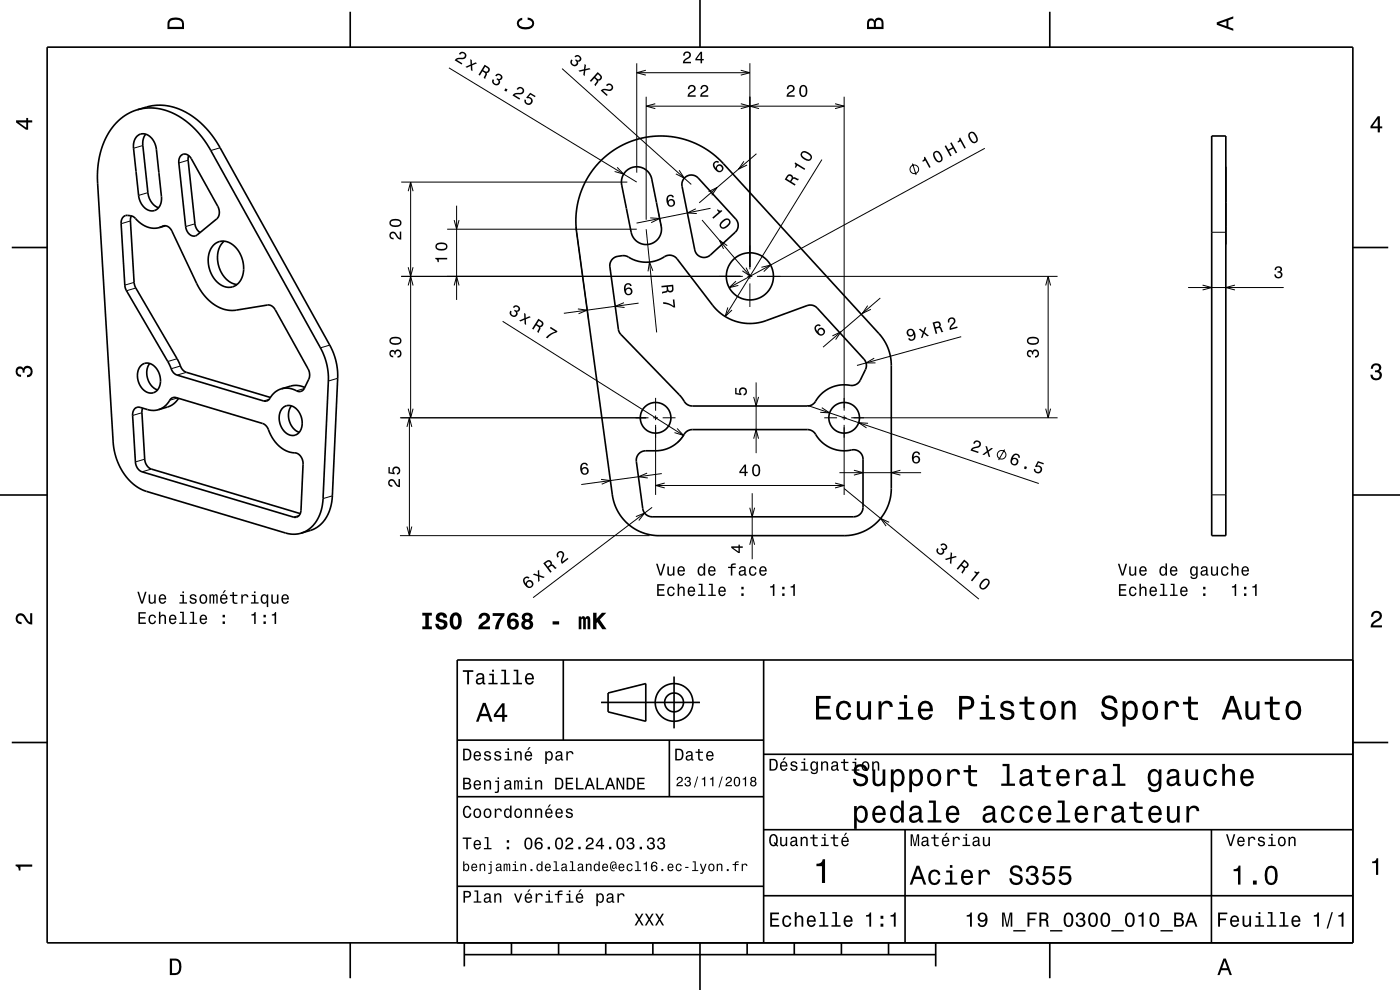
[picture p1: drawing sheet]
<svg xmlns="http://www.w3.org/2000/svg" width="297mm" height="210mm" viewBox="0 0 297 210" stroke-linecap="round" stroke-linejoin="round" font-family="sans-serif">
<g fill="none" stroke="#000" stroke-width=".21">
<path d="M95.2 14.4l39.9 24.2M119.2 14.6l27.5 24.5M135.1 13.4v23.2M135.1 15.4h24M137 14.9l-1.9 .5 1.9 .5M157.1 14.9l2 .5-2 .5M159.1 13.4v43.7M30.3 30.9l-2 .6M39.9 34l-2 .6M46.7 31.3l-2 .6M85.1 38.6h48M87.1 38.6v50"/>
<path d="M130.9 35.5l1.4 1.4-1.9-.5M137.1 20.5v26.1M137.1 22.5h42M139 22l-1.9 .5 1.9 .5M144.1 36.1l1.1 1.7-1.8-.9M157.1 22l2 .5-2 .5M157.8 34.2l-1.1 1.7 1.8-.9M160.5 32.6l-12.2 10.4M161 22l-1.9 .5 1.9 .5M174.4 33.9l-20.6 33.2M177.2 22l1.9 .5-1.9 .5M179.1 20.5v66.6"/>
<path d="M193.6 34.7l.7 2.4M208.9 31.5l-54.2 29.5M27.7 46.9l-2 .6M28.4 59.9l-1.9 .6M31.4 40.9l-2 .5M34.9 47.9l-.4 .1M41.4 47.5l-2 .6M85.1 58.6h72.5M86.6 40.6l.5-2 .5 2M86.6 56.7l.5 1.9 .5-1.9M94.9 48.6h40.2M96.4 46.7l.5 1.9 .5-1.9"/>
<path d="M96.9 43.6v20M122.2 48.2l2.6 19.6M137.1 48.6l2.2 21.9M137.9 46.2l2 .1-1.8 .9M138.5 57.5l-.7-1.9-.3 2M139.7 44.9l.6 3.4M147.6 44.3l-1.8 .9 2 .1M148.9 46.7l10.2 11.9M150.3 40.6l1.8-.8-1.1 1.6M150.7 44.2l-15.7 3.1M154.3 52.1l-1.7-1.1 .9 1.8M156.1 59.6l-1.4 1.4 1.9-.5"/>
<path d="M158.3 56.8l.8 1.8-1.6-1.2M158.6 58.6h1M159.1 58.1v1M160.6 58.6h63.8M161.5 56.7l2-.5-1.5 1.4M222.4 58.6v30M257.1 49.3h3M28.8 61.1l-2 .6M37.6 76.1l-2 .6M38.3 77.6l-2 .6M39.5 79l-1.9 .6M70 73.2l-2 .6"/>
<path d="M86.6 60.6l.5-2 .5 2M96.4 60.6l.5-2 .5 2M106.6 68.2l38.4 24.2M122.6 65.5l2 .3-1.9 .8M132.4 64.2l-1.9 .8 2 .2M135.5 64.3l-15.9 2.2M154.4 65.2l-.6 1.9 1.5-1.3M159.1 60.1v5M176.6 71.3l1.8-.9-1.1 1.6M184.1 64.8l-1.1 1.7 1.8-.9M185.5 76l-1.8 1h2M186.7 63.2l-12.1 10.4"/>
<path d="M203.9 71.4l-22.1 6.1M221.8 60.6l.6-2 .5 2M252 61h20.3M255.1 60.5l2 .5-2 .5M262 60.5l-1.9 .5 1.9 .5M30.1 87.5l-2 .6M30.7 97.4l-2 .6M32.1 99.5l-2 .6M37.6 84.4l-1.6 .5M57.1 84.7l-1.2 .4M64.5 82.4l-1.6 .5M71.6 80.2l-1.9 .6"/>
<path d="M84.9 88.6h52.7M86.3 90.6l.6-2 .5 2M86.6 86.7l.5 1.9 .5-1.9M86.9 88.6v25M138.6 88.6h1M139.1 84.4v2.7M139.1 88.1v1M139.1 90.1v14.9M140.6 88.6h2.7M143.6 90.9l1.4 1.5-1.9-.6M145.1 92.1l-1.4 1.8M159.9 84.2l.5 1.9 .5-1.9"/>
<path d="M159.9 93.1l.5-2 .5 2M160.4 81.1v15M171.3 86l49.1 16.6M174.3 86.5l1.7 1.1-2-.1M174.9 88.6h2.7M178.6 88.6h1M179.1 88.1v1M179.1 90.1v14.9M180.6 88.6h43.8M181.1 99.7l2 .6-2 .5M184.2 89.8l-2-.1 1.6 1.1M191 99.7l-1.9 .6 1.9 .5"/>
<path d="M213.1 95.4l-1.2 2.2M221.8 86.7l.6 1.9 .5-1.9M63.5 109.3l-1.2 .4M70.5 105.2l-2 .6M84.9 113.6h52.9M86.3 111.7l.6 1.9 .5-1.9M127.5 101.7l2 .2-1.9 .8M134.9 109.6l1.8-.8-1.2 1.6M137.3 100.4l-1.9 .7 2 .3M138.3 107.6l-25.2 19.2M139.1 103h40M140.4 100.5l-17.1 2.3"/>
<path d="M141 102.5l-1.9 .5 1.9 .5M159.1 115.6l.5-2 .5 2M159.1 107.7l.5 1.9 .5-1.9M159.6 104.6v14M177.2 102.5l1.9 .5-1.9 .5M178.1 100.3h17.3M179.1 103.6l28.6 23.5M188.6 110.8l-1.8-.8 1.2 1.6M257.1 105h3"/>
<circle cx="194" cy="35.9" r=".91"/>
<circle cx="212.5" cy="96.5" r=".92"/>
</g>
<g fill="none" stroke="#000" stroke-width=".35">
<path d="M10 10h277v190h-277zM74.3 2.5v7.5M148.5 0v10M222.7 2.5v7.5M29 28.9a2.28 2.28 0 0 1 3.7 1.1l.5 1.7 1 10a2.36 2.36 0 0 1-2.3 3 3.6 3.6 0 0 1-2.5-3.3l-1.1-10.3 .1-1.1zM29.1 23.3l1.7-.4h1.9l2.1 .4 1.8 .7 1.7 .9 1.9 1.4 1.6 1.6 1.4 1.6 1.5 2.4 23.7 42.7 1 2.8 .3 2.9-1.2 25.5a7.5 7.5 0 0 1-4.7 7.3M29.1 23.3l-1.8 .8-1.6 1-1.4 1.3-1.1 1.6-1.1 2-.8 2.3-.4 2-.2 2.6 3.3 57.3 .3 1.7 .6 2 .7 1.5 1 1.4a9.1 9.1 0 0 0 4.5 3.4l29.5 8.9a5.7 5.7 0 0 0 3.2 0M29.1 23.3l2.5-.7 1.6-.3 1.8 .1 1.9 .4 2.3 .9 1.9 1.2 1.9 1.6 1.5 1.7 2.2 3.1 23.4 42.3 1.2 3 .3 2.9-1.1 25.9a7.4 7.4 0 0 1-4.7 7.1l-2 .6M30.9 28.5l-.5 .9-.1 1.1 1.1 10.4a3.7 3.7 0 0 0 2.2 3.2M38.4 33a1.4 1.4 0 0 1 2.2 .7l5.6 10.1a2.24 2.24 0 0 1-.2 2.6l-4.2 3.4a1.59 1.59 0 0 1-2.3-1.3l-1.6-13.9a1.93 1.93 0 0 1 .5-1.6zM40 33l-.1 1 1.5 13.5a2.44 2.44 0 0 0 1.1 1.8M127.5 34.1l2.3-2 2.3-1.4 2.8-1.1 3-.6 3.2-.1 3 .4 2.6 .8 2.9 1.4 1.8 1.3 1.9 1.7 33.2 36.3a10 10 0 0 1 2.6 6.7v26.1a10 10 0 0 1-10 10h-39.3a10 10 0 0 1-9.9-8.6l-7.7-57.4 .2-3.7 .9-3.4 .8-1.8 1-1.7z"/>
<path d="M132.8 36.3a3.3 3.3 0 0 1 5.5 1.7l2 10a3.3 3.3 0 0 1-2.6 3.8 3.3 3.3 0 0 1-3.8-2.5l-2.1-10.5 .2-1.2zM145.2 37.7a2 2 0 0 1 2.9 .1l8 8.7a2 2 0 0 1-.1 2.8l-5.3 4.8a2 2 0 0 1-3.3-1.1l-2.7-13.5a2 2 0 0 1 .5-1.8zM257.1 28.8h3v84.8h-3zM2.5 52.5h7.5M27.9 45.8l-.2 1.1 .9 13.7 9.6 16.8a2.24 2.24 0 0 0 1.3 1.6l17.9 5.3M33.8 48.3a1.67 1.67 0 0 1 2.7 .7l5.3 11.3 1.3 2.1a7.6 7.6 0 0 0 7 3.4l6.7-1.1a1.66 1.66 0 0 1 1.6 1l7 12.5a2.5 2.5 0 0 1 .1 2.2l-.9 1.9a1.26 1.26 0 0 1-2.1 .4 4.1 4.1 0 0 0-2.8-.2M33.8 48.3a5.3 5.3 0 0 1-5.4-2.2l-1.3-.4a1.43 1.43 0 0 0-1.4 1.8l.9 13.7 9.6 16.8a2.22 2.22 0 0 0 1.4 1.6l18.3 5.5a1.43 1.43 0 0 0 1.7-1.1l.9-1 1.2-.5M35.1 47.9l-1.3 .4M45.4 51.9a3.2 3.2 0 0 1 4.9 .9 5.7 5.7 0 0 1 0 7.5 3.3 3.3 0 0 1-4.8-1.1 5.8 5.8 0 0 1-.1-7.3zM47.6 51.2a5.7 5.7 0 0 0-.2 7.3 4.2 4.2 0 0 0 2.9 1.9M130 54.9l.6-.4 1.4-.3a7 7 0 0 1 2.9 1.1 7.4 7.4 0 0 0 6.5-1.1 2.01 2.01 0 0 1 2.2 .7l7.5 9.8a10 10 0 0 0 11.4 3.3l8.7-3.2a1.99 1.99 0 0 1 2.2 .6l9.9 10.8a2.01 2.01 0 0 1 .3 2.2l-1.1 2.2a2.29 2.29 0 0 1-2.9 1 7.3 7.3 0 0 0-7 4l-.6 .4-.7 .1h-24.4a2.41 2.41 0 0 1-2.2-1.6l-13.3-14-.2-.7-1.8-13.2a2 2 0 0 1 .6-1.7zM287 52.5h7.5"/>
<path d="M29.9 77.6a2.24 2.24 0 0 1 3.6 1 3.3 3.3 0 0 1-.8 4.7 2.86 2.86 0 0 1-3.4-2.5l-.1-1.7 .2-.9zM31.8 77.1a3.9 3.9 0 0 0 1.6 5.6M28.6 86.7l.5-.3h.4l1.8 .5a4.1 4.1 0 0 0 4.9-2.3l.6-.3h.6l18.3 5.5a2.72 2.72 0 0 1 1.5 2.1 6.5 6.5 0 0 0 5.8 4.2 2.41 2.41 0 0 1 1.3 2.4l-.4 9.7a1.32 1.32 0 0 1-1.6 1.5l-32.2-9.6a2.3 2.3 0 0 1-1.4-2.1l-.6-9.9 .1-.7zM30.3 86.6l-.2 .9 .6 9.9a2.31 2.31 0 0 0 1.4 2.1l31.6 9.4M37.9 84.5a4.2 4.2 0 0 1-2.3 1.8l-2 .6M60 86.6a2.25 2.25 0 0 1 3.5 1 3.3 3.3 0 0 1-.7 4.6 2.85 2.85 0 0 1-3.4-2.4l-.1-1.7 .2-.9zM61.8 86.1a3.9 3.9 0 0 0 1.7 5.6M64.7 82.2a4.2 4.2 0 0 0-3-.3l-2 .6M135.6 96.2l1.1-.6h2.4a7.4 7.4 0 0 0 6.4-3.9l.6-.4 .8-.2h24.4a2.42 2.42 0 0 1 2.1 1.7 7.3 7.3 0 0 0 7.8 2.6 2 2 0 0 1 1.9 2v10.2a2 2 0 0 1-2 2h-42.8a2.01 2.01 0 0 1-1.9-1.7l-1.4-10a1.99 1.99 0 0 1 .6-1.7zM0 105h10M287 105h10M119.5 140v17"/>
<path d="M162 140v60M287 140h-190v60M2.5 157.5h7.5M97 157h65M127.5 149h21M129 147l8-2v8l-8-2zM142 157v12M143 143.5v11M287 157.5h7.5M97 169h65M162 176h125M162 160h125"/>
<path d="M192 176v24M257 176v24M97 188h65M162 190h125M74.3 200v7.5M98.5 202.5h100M98.5 200v5M108.5 200v2.5M118.5 200v2.5M128.5 200v2.5M138.5 200v2.5M148.5 200v10"/>
<path d="M158.5 200v2.5M168.5 200v2.5M178.5 200v2.5M188.5 200v2.5M198.5 200v5M222.7 200v7.5"/>
<circle cx="159.1" cy="58.6" r="5"/>
<circle cx="139.1" cy="88.6" r="3.2"/>
<circle cx="179.1" cy="88.6" r="3.2"/>
<circle cx="143" cy="149" r="2"/>
<circle cx="143" cy="149" r="4"/>
</g>
<g fill="#000">
<path d="M36 4a2.18 2.18 0 0 0-.5 2.2h3.5v-1.2a1.43 1.43 0 0 0-1.7-1.3zM36.3 4.4a2.15 2.15 0 0 1 2.2 .3l.1 1h-2.6v-1z" fill-rule="evenodd"/>
<path d="M97.6 11.1l-.3 .3 .3 .2a.5 .5 0 0 1 .7-.3 .5 .5 0 0 1 .3 .6 .5 .5 0 0 1-.6 .4l-.3-.1a1.17 1.17 0 0 0-1.2 .6l1.4 .9 .2-.3-1.2-.7 .8-.2a.84 .84 0 0 0 1.3-.8 .84 .84 0 0 0-1.4-.6zM99.8 12.5v1.2l-1.1 .5 .3 .2 .9-.4v.9l.3 .2v-1.2l1-.5-.3-.2-.8 .4v-.9z" fill-rule="evenodd"/>
<path d="M102.8 13.7l-1.3 2.2 .3 .1 .5-.9 .7 .5-.4 .9 .3 .2 .4-1-.1-.2a.69 .69 0 0 0 .7-.6 .69 .69 0 0 0-.4-.7zM102.9 14.2l.4 .2a.43 .43 0 0 1 .2 .6 .43 .43 0 0 1-.7 .1l-.3-.2z" fill-rule="evenodd"/>
<path d="M105.3 15.8l-.2 .2 .2 .2a.44 .44 0 0 1 .5-.3 .44 .44 0 0 1 .4 .4 .44 .44 0 0 1-.4 .4l-.3-.1-.2 .2a.53 .53 0 0 1 .4 .8 .53 .53 0 0 1-.8 .2 .53 .53 0 0 1-.1-.8l-.3-.2a.84 .84 0 0 0 .5 1.3 .84 .84 0 0 0 1.1-.9l-.1-.2a.72 .72 0 0 0 .6-.9 .72 .72 0 0 0-1-.5zM107.3 18.7l-.3 .5 .4 .2 .3-.4zM109.9 18.6l-.3 .3 .3 .2a.5 .5 0 0 1 .6-.4 .5 .5 0 0 1 .3 .7 .5 .5 0 0 1-.6 .3h-.2a1.17 1.17 0 0 0-1.3 .5l1.5 .9 .1-.2-1.1-.7 .8-.2a.84 .84 0 0 0 1.2-.8 .84 .84 0 0 0-1.3-.6zM112.5 19.7l-.9 1 .3 .2a.57 .57 0 0 1 .8 .3 .57 .57 0 0 1-.5 .7 .57 .57 0 0 1-.6-.7l-.3-.1a.86 .86 0 0 0 .5 1.2 .86 .86 0 0 0 1.2-.7 .86 .86 0 0 0-.9-1l.4-.5 1 .5 .1-.2z" fill-rule="evenodd"/>
<path d="M109.9 4.2l.9-.4v.4a.7 .7 0 0 0-.7 .5 .7 .7 0 0 0 .3 .8 1.7 1.7 0 0 0 2.5-.5 .9 .9 0 0 0-1-.8v-.5a1.24 1.24 0 0 1 1.4 1.1 1.24 1.24 0 0 1-1 1.4 2.22 2.22 0 0 1-2.5-.7l-.2-.5z" fill-rule="evenodd"/>
<path d="M121.2 12.6a.84 .84 0 0 0 .3 1.4 .84 .84 0 0 0 1.2-.7l-.1-.2a.72 .72 0 0 0 .7-.8 .72 .72 0 0 0-.9-.6l-.5 .3 .2 .2a.44 .44 0 0 1 .6-.3 .44 .44 0 0 1 .3 .6 .44 .44 0 0 1-.5 .3l-.3-.2-.2 .2a.53 .53 0 0 1 .2 .8 .53 .53 0 0 1-.8 0 .53 .53 0 0 1 .1-.8zM124 13.6l-.1 1.1-1.2 .3 .3 .2 .9-.2-.2 .9 .3 .3 .2-1.2 1.1-.3-.3-.3-.8 .3 .1-.9z" fill-rule="evenodd"/>
<path d="M126.8 15.3l-1.7 1.8 .3 .3 .7-.8 .2 .2 .3 .5-.5 .7 .3 .3 .5-1v-.2a.69 .69 0 0 0 .7-.4 .69 .69 0 0 0-.2-.9zM126.8 15.7l.3 .3a.43 .43 0 0 1 .1 .7 .43 .43 0 0 1-.6-.1l-.3-.2z" fill-rule="evenodd"/>
<path d="M128.6 18a.84 .84 0 0 1 1.2-.1 .84 .84 0 0 1 .1 1.1 .84 .84 0 0 1-1.2 .2h-.8l1 .9-.2 .3-1.3-1.2a1.97 1.97 0 0 1 2-.2 .5 .5 0 0 0 .2-.8 .5 .5 0 0 0-.8 .1z" fill-rule="evenodd"/>
<path d="M145.2 11.1l-.3 .7h.4a.5 .5 0 0 1 .3-.6 .5 .5 0 0 1 .6 .4 .5 .5 0 0 1-.3 .6l-.2 .1a1.17 1.17 0 0 0-.8 1.1h1.7v-.3h-1.4l.6-.6a.83 .83 0 0 0 .7-1.1 .83 .83 0 0 0-1.3-.3zM148.6 11l-1.1 1.5v.3h1.1v.6h.3v-.6h.4v-.3h-.4v-1.5zM148.6 11.4v1.1h-.8z" fill-rule="evenodd"/>
<path d="M184.2 4.2l-.3 .7v1.3h3.5v-1.3a.98 .98 0 0 0-.7-1.1 .98 .98 0 0 0-1.2 .6 .84 .84 0 0 0-1.3-.2zM184.5 4.5a.54 .54 0 0 1 .6-.1 .54 .54 0 0 1 .3 .6v.7h-1zM185.9 4.4a.62 .62 0 0 1 .8-.1 .62 .62 0 0 1 .3 .6v.8h-1.2z" fill-rule="evenodd"/>
<path d="M258.1 4.7v.6l3.5 1.2v-.4l-1-.4v-1.4l1-.4v-.4zM258.6 5l1.6-.5v1z" fill-rule="evenodd"/>
<path d="M3.4 25.5v.5l2.1 1.5h.5v-1.5h.8v-.5h-.8v-.5h-.4v.5zM4 26h1.6v1.1z" fill-rule="evenodd"/>
<path d="M146.2 18.2l-.3 .7h.4a.5 .5 0 0 1 .3-.6 .5 .5 0 0 1 .6 .4 .5 .5 0 0 1-.3 .6l-.2 .1a1.17 1.17 0 0 0-.8 1.1h1.7v-.3h-1.4l.6-.6a.84 .84 0 0 0 .7-1.1 .84 .84 0 0 0-1.3-.3zM148.8 18.2l-.2 .7h.3a.5 .5 0 0 1 .4-.6 .5 .5 0 0 1 .6 .4 .5 .5 0 0 1-.4 .6l-.2 .1a1.16 1.16 0 0 0-.8 1.1h1.8v-.3h-1.4l.6-.6a.83 .83 0 0 0 .7-1.1 .83 .83 0 0 0-1.4-.3z" fill-rule="evenodd"/>
<path d="M151.5 34.3a1.12 1.12 0 0 0 .2 1.7 .9 .9 0 0 0 1.3 .5 .9 .9 0 0 0 .3-1.4 .79 .79 0 0 0-.9-.2 .79 .79 0 0 0-.5 .7 .73 .73 0 0 1-.2-1l.3-.2 .3 .2 .3-.2a.71 .71 0 0 0-1.1-.1zM152.1 35.7a.55 .55 0 0 1 1.1 0 .55 .55 0 0 1-1.1 0z" fill-rule="evenodd"/>
<path d="M167.2 18.2l-.3 .7h.4a.5 .5 0 0 1 .3-.6 .5 .5 0 0 1 .6 .4 .5 .5 0 0 1-.3 .6l-.2 .1a1.16 1.16 0 0 0-.8 1.1h1.7v-.3h-1.4l.6-.6a.83 .83 0 0 0 .7-1.1 .83 .83 0 0 0-1.3-.3zM169.8 18.3a1.45 1.45 0 0 0 .6 2.3 1.45 1.45 0 0 0 .7-2.3 .79 .79 0 0 0-1.3 0zM170.2 18.4h.5a1.69 1.69 0 0 1 0 1.8h-.5a1.71 1.71 0 0 1 0-1.8z" fill-rule="evenodd"/>
<path d="M167.1 37.1l-.6 1 2.1 1.3 .2-.3-.9-.6 .2-.3 .4-.3 .8 .4 .2-.3-1-.4-.3 .1-.1-.5a.7 .7 0 0 0-1-.1zM167.3 37.4a.42 .42 0 0 1 .5 .1 .42 .42 0 0 1 0 .5l-.2 .4-.7-.5z" fill-rule="evenodd"/>
<path d="M168.7 34.4l-.1 .3a.55 .55 0 0 1 0 .8l.2 .1 .3-.5 1.6 1 .1-.3zM170.2 32.1a.82 .82 0 0 0-.1 1.4 1.36 1.36 0 0 0 2 .3 1.45 1.45 0 0 0-1.5-1.8zM170.2 32.6l.2-.2a1.69 1.69 0 0 1 1.6 1l-.3 .4a1.69 1.69 0 0 1-1.6-1z" fill-rule="evenodd"/>
<path d="M196 33.4a.55 .55 0 0 1-.3 .7l.1 .2 .5-.3 .8 1.6 .3-.2-1.2-2.2zM198 32.3a1.74 1.74 0 0 0 1.2 2.2 .81 .81 0 0 0 .7-1.2l-.2-.5a1.08 1.08 0 0 0-1.4-.7zM198.3 32.5l.4-.2a1.69 1.69 0 0 1 .9 1.6l-.4 .3a1.69 1.69 0 0 1-.9-1.7z" fill-rule="evenodd"/>
<path d="M200.4 31l1.2 2.2 .3-.2-.6-1 .9-.5 .6 1 .3-.1-1.2-2.2-.3 .1 .5 .9-.9 .5-.5-.9zM203.5 29.3a.55 .55 0 0 1-.4 .7l.1 .3 .6-.3 .8 1.5 .3-.1-1.2-2.2zM205.5 28.3a1.73 1.73 0 0 0 1.2 2.1 .81 .81 0 0 0 .7-1.1l-.2-.6a1.08 1.08 0 0 0-1.4-.7zM205.8 28.5l.4-.3a1.69 1.69 0 0 1 .9 1.7l-.4 .2a1.69 1.69 0 0 1-.9-1.6z" fill-rule="evenodd"/>
<path d="M292.3 24.7l-1.6 2.1v.4h1.6v.9h.4v-.9h.5v-.4h-.5v-2.1zM292.3 25.2v1.6h-1.1z" fill-rule="evenodd"/>
<path d="M82.8 49.4a.85 .85 0 0 0-.1 .9 .85 .85 0 0 0 .8 .5v-.3a.5 .5 0 0 1-.6-.4 .5 .5 0 0 1 .4-.6 .5 .5 0 0 1 .6 .3l.1 .2a1.18 1.18 0 0 0 1.1 .8v-1.7h-.3v1.4l-.3-.2-.5-.9a.79 .79 0 0 0-1.2 0zM82.9 46.6a.81 .81 0 0 0-.3 .9 .81 .81 0 0 0 .7 .6 1.36 1.36 0 0 0 1.9-.8 1.45 1.45 0 0 0-2.3-.7zM83 47.1a1.69 1.69 0 0 1 1.8 0v.4a1.69 1.69 0 0 1-1.8 0z" fill-rule="evenodd"/>
<path d="M92.4 54.7v.2a.55 .55 0 0 1 .4 .7h.3v-.6h1.8v-.3zM92.7 51.7a.81 .81 0 0 0-.3 .8 .81 .81 0 0 0 .7 .6 1.36 1.36 0 0 0 1.8-.8 1.45 1.45 0 0 0-2.2-.6zM92.7 52.1a1.69 1.69 0 0 1 1.9 0v.4a1.71 1.71 0 0 1-1.9 0z" fill-rule="evenodd"/>
<path d="M141.7 41.5a1.6 1.6 0 0 0 .4 2.4 .83 .83 0 0 0 1.1-.5 .83 .83 0 0 0-.4-1 .83 .83 0 0 0-1.1 .2 .73 .73 0 0 1 .4-1h.4l.2 .3 .3-.1a.79 .79 0 0 0-1.3-.3zM141.8 43.1a.55 .55 0 0 1 1.1 0 .55 .55 0 0 1-1.1 0z" fill-rule="evenodd"/>
<path d="M152.1 44.5l.4 .5-1.4 1.2 .2 .2 1.9-1.6-.1-.2a.55 .55 0 0 1-.8-.2zM153.3 46.8a1 1 0 0 0-.5 1.5 1.45 1.45 0 0 0 2.2-1 .81 .81 0 0 0-.4-.9 .81 .81 0 0 0-.9 0zM153.2 47.3a1.15 1.15 0 0 1 1.4-.5l.1 .2a1.68 1.68 0 0 1-1.4 1.2l-.3-.3z" fill-rule="evenodd"/>
<path d="M270.6 56.7a.72 .72 0 0 1 1.1-.1 .72 .72 0 0 1 0 1.1 .8 .8 0 0 1 .3 1.1 .8 .8 0 0 1-1.2 .2l-.4-.4-.1-.4h.4a.52 .52 0 0 0 .4 .6 .52 .52 0 0 0 .6-.5 .52 .52 0 0 0-.7-.5v-.3a.44 .44 0 0 0 .6-.2 .44 .44 0 0 0-.3-.6 .44 .44 0 0 0-.6 .4v.2h-.3z" fill-rule="evenodd"/>
<path d="M82.8 74.4a.83 .83 0 0 0-.2 .9 .83 .83 0 0 0 .8 .5v-.3a.44 .44 0 0 1-.5-.3 .44 .44 0 0 1 .2-.5 .44 .44 0 0 1 .6 .1v.4h.3a.52 .52 0 0 1 .3-.7 .52 .52 0 0 1 .6 .3 .52 .52 0 0 1-.3 .7h-.3v.4a.84 .84 0 0 0 .9-1.1 .84 .84 0 0 0-1.3-.4l-.1 .1a.61 .61 0 0 0-1-.1zM82.9 71.6a.81 .81 0 0 0-.3 .9 .81 .81 0 0 0 .7 .6 1.36 1.36 0 0 0 1.9-.8 1.45 1.45 0 0 0-2.3-.7zM83 72.1a1.71 1.71 0 0 1 1.8 0v.4a1.69 1.69 0 0 1-1.8 0z" fill-rule="evenodd"/>
<path d="M109 64.9l-.2 .3 .3 .1a.44 .44 0 0 1 .5-.3 .44 .44 0 0 1 .3 .5 .44 .44 0 0 1-.4 .4l-.3-.2-.2 .2a.52 .52 0 0 1 .4 .7 .52 .52 0 0 1-.6 .3 .52 .52 0 0 1-.3-.6v-.2l-.2-.2a.84 .84 0 0 0 .4 1.3 .84 .84 0 0 0 1.1-.9l-.1-.2a.72 .72 0 0 0 .6-.9 .72 .72 0 0 0-1-.4zM111.2 66.4v1.1l-1.1 .5 .3 .2 .9-.4v.9l.3 .2v-1.2l1-.4-.3-.2-.8 .3v-.8z" fill-rule="evenodd"/>
<path d="M114.2 67.6l-1.3 2.1 .3 .2 .5-.9 .3 .2 .3 .4-.3 .8 .3 .2 .4-1-.1-.2a.69 .69 0 0 0 .7-.6 .69 .69 0 0 0-.4-.7zM114.3 68.1l.4 .2a.43 .43 0 0 1 .2 .6 .43 .43 0 0 1-.7 .1l-.3-.2z" fill-rule="evenodd"/>
<path d="M116.8 69.3l1.5 .9-.2 .3a3.7 3.7 0 0 0-2 1.3l-.3-.2a3.7 3.7 0 0 1 2-1.3l-1.2-.7z" fill-rule="evenodd"/>
<path d="M132.6 60.3a1.71 1.71 0 0 0 .5 2.3 .83 .83 0 0 0 1-.4 .83 .83 0 0 0-.3-1 .83 .83 0 0 0-1.1 .1 .73 .73 0 0 1 .5-1l.3 .1 .2 .3 .3-.1a.8 .8 0 0 0-.6-.5 .8 .8 0 0 0-.8 .2zM132.8 61.8a.53 .53 0 0 1 1 0 .53 .53 0 0 1-1 0z" fill-rule="evenodd"/>
<path d="M140.3 60.6v.4l1.1-.1v.3l-.1 .5-.9 .2 .1 .4 1-.3 .2-.2a.69 .69 0 0 0 .8 .2 .69 .69 0 0 0 .4-.8l-.1-.8zM141.7 60.8h.8l.1 .4a.43 .43 0 0 1-.4 .5 .43 .43 0 0 1-.5-.5z" fill-rule="evenodd"/>
<path d="M140.7 64.1a3.7 3.7 0 0 1 2.2 .8l-.2-1.4h.4l.1 1.7h-.3a3.7 3.7 0 0 0-2.2-.7z" fill-rule="evenodd"/>
<path d="M173.1 69a1.13 1.13 0 0 0 .2 1.7 .9 .9 0 0 0 1.3 .4 .9 .9 0 0 0 .2-1.3 .79 .79 0 0 0-.9-.3 .79 .79 0 0 0-.5 .8 .73 .73 0 0 1-.1-1.1l.3-.1 .3 .1 .2-.2a.71 .71 0 0 0-1 0zM173.6 70.4a.55 .55 0 0 1 1.1 0 .55 .55 0 0 1-1.1 0z" fill-rule="evenodd"/>
<path d="M192.6 69.9a.82 .82 0 0 0 0 1.3 .82 .82 0 0 0 1.2-.2 .73 .73 0 0 1-.3 1h-.3l-.2-.3-.3 .1a.88 .88 0 0 0 1.1 .4 .88 .88 0 0 0 .4-1.2 1.03 1.03 0 0 0-.4-1.1 1.03 1.03 0 0 0-1.2 0zM192.7 70.5a.53 .53 0 0 1 1 0 .53 .53 0 0 1-1 0zM194.9 69.8l.9 .8-.4 1.1 .3-.1 .3-.9 .7 .6 .4-.1-1-.7 .4-1.1-.3 .1-.3 .8-.6-.6z" fill-rule="evenodd"/>
<path d="M197.8 68.4l.7 2.4 .3-.1-.2-1 .3-.1 .5 .1 .4 .8 .3-.1-.5-1-.2-.1a.69 .69 0 0 0 .1-.8 .69 .69 0 0 0-.9-.3zM198.2 68.6l.4-.1a.43 .43 0 0 1 .6 .3 .43 .43 0 0 1-.4 .5l-.3 .1z" fill-rule="evenodd"/>
<path d="M201.4 67.5a.83 .83 0 0 1 1.2 .2 .83 .83 0 0 1-.4 1.2l-.4 .7 1.3-.3v.3l-1.6 .4a1.97 1.97 0 0 1 .8-1.7 .5 .5 0 0 0-.5-.7 .5 .5 0 0 0-.4 .8h-.3a.82 .82 0 0 1 .3-.9z" fill-rule="evenodd"/>
<path d="M218 74.4a.83 .83 0 0 0-.1 .9 .83 .83 0 0 0 .8 .5v-.3a.44 .44 0 0 1-.6-.3 .44 .44 0 0 1 .2-.5 .44 .44 0 0 1 .6 .1v.4h.3a.53 .53 0 0 1 .4-.7 .53 .53 0 0 1 .6 .6 .53 .53 0 0 1-.6 .4v.4a.84 .84 0 0 0 .8-1.1 .84 .84 0 0 0-1.3-.4l-.1 .1a.61 .61 0 0 0-1-.1zM218.2 71.6a.81 .81 0 0 0-.3 .9 .81 .81 0 0 0 .7 .6 1.36 1.36 0 0 0 1.8-.8 1.45 1.45 0 0 0-2.2-.7zM218.2 72.1a1.71 1.71 0 0 1 1.9 0v.4a1.69 1.69 0 0 1-1.9 0z" fill-rule="evenodd"/>
<path d="M291.1 77.4a1.08 1.08 0 0 1 1.4-.2 1.08 1.08 0 0 1 .4 1.2l-.3 .3a1.06 1.06 0 0 1 .5 1.3 1.06 1.06 0 0 1-1.2 .7 1.1 1.1 0 0 1-1.2-1.2h.5a.71 .71 0 0 0 1 .8 .71 .71 0 0 0 .1-1.3h-.6v-.4a.61 .61 0 0 0 .8-.3 .61 .61 0 0 0-.2-.8 .61 .61 0 0 0-.9 .2l-.1 .5h-.5z" fill-rule="evenodd"/>
<path d="M3.6 78a.86 .86 0 0 1 1.4 .2 1.06 1.06 0 0 1 1.2-.6 1.06 1.06 0 0 1 .7 1.2 1.1 1.1 0 0 1-1.2 1.2v-.4a.71 .71 0 0 0 .8-1 .71 .71 0 0 0-1.3-.1v.6h-.4a.61 .61 0 0 0-.3-.8 .61 .61 0 0 0-.8 .2 .61 .61 0 0 0 .2 .8l.6 .2v.4a1.15 1.15 0 0 1-1.2-.6 1.15 1.15 0 0 1 .3-1.3z" fill-rule="evenodd"/>
<path d="M123.3 98.4a1.72 1.72 0 0 0 .5 2.3 .83 .83 0 0 0 1-.4 .83 .83 0 0 0-.3-1.1 .83 .83 0 0 0-1.1 .2 .73 .73 0 0 1 .5-1l.3 .1 .2 .3 .3-.1a.8 .8 0 0 0-.6-.6 .8 .8 0 0 0-.8 .3zM123.5 99.9a.55 .55 0 0 1 1.1 0 .55 .55 0 0 1-1.1 0z" fill-rule="evenodd"/>
<path d="M156 82.3h.3v1.1l.6 .1a.86 .86 0 0 1 .4-1.3 .86 .86 0 0 1 1.2 .6 .86 .86 0 0 1-.7 1.1v-.3a.57 .57 0 0 0 .2-.9 .57 .57 0 0 0-.9 0 .57 .57 0 0 0 .2 .8v.3l-1.3-.2z" fill-rule="evenodd"/>
<path d="M193.8 96a1.71 1.71 0 0 0 .2 2.3 .83 .83 0 0 0 1.1-.3 .83 .83 0 0 0-.2-1.1 .83 .83 0 0 0-1.1 0 .73 .73 0 0 1 .6-.9l.3 .1 .2 .3h.3a.8 .8 0 0 0-.5-.6 .8 .8 0 0 0-.9 .2zM193.8 97.5a.55 .55 0 0 1 1.1 0 .55 .55 0 0 1-1.1 0z" fill-rule="evenodd"/>
<path d="M206.6 93.7l-.2 .4 .4 .1a.5 .5 0 0 1 .5-.5 .5 .5 0 0 1 .5 .5 .5 .5 0 0 1-.6 .5l-.2 .1a1.16 1.16 0 0 0-1.1 .8l1.6 .5 .1-.3-1.3-.4 .8-.4a.84 .84 0 0 0 1-1 .84 .84 0 0 0-1.5-.3zM209.1 94.6l.3 1.1-1 .7 .4 .1 .7-.5 .2 .9 .4 .1-.4-1.2 1-.7-.4-.1-.7 .5-.2-.8z" fill-rule="evenodd"/>
<path d="M214.9 96.5l-.3 .5a1.01 1.01 0 0 0-.2 1.2 1.01 1.01 0 0 0 1.2 .5 .82 .82 0 0 0 .4-1.1 .82 .82 0 0 0-1.1-.4 .73 .73 0 0 1 .8-.7l.3 .2v.4l.3 .1a.82 .82 0 0 0-.5-.9 .82 .82 0 0 0-.9 .2zM214.6 97.9a.55 .55 0 0 1 1.1 0 .55 .55 0 0 1-1.1 0zM217.4 98.9l-.2 .5 .5 .2 .2-.6zM220.2 97.8l-.6 1.2 .2 .1a.57 .57 0 0 1 .9 .1 .57 .57 0 0 1-.3 .8 .57 .57 0 0 1-.7-.5l-.4-.1a.86 .86 0 0 0 .8 1.1 .86 .86 0 0 0 1-.9 .86 .86 0 0 0-1.1-.8l.3-.6 1.1 .3v-.3z" fill-rule="evenodd"/>
<path d="M82.5 101.9a.85 .85 0 0 0-.1 .9 .85 .85 0 0 0 .8 .5v-.3a.5 .5 0 0 1-.6-.4 .5 .5 0 0 1 .4-.6 .5 .5 0 0 1 .6 .3l.1 .2a1.17 1.17 0 0 0 1.2 .8v-1.7h-.4v1.4l-.3-.2-.5-.9a.79 .79 0 0 0-1.2 0zM82.4 99.1v1.3l1.3 .2v-.3a.57 .57 0 0 1-.1-.9 .57 .57 0 0 1 .9 .1 .57 .57 0 0 1-.3 .8v.4a.86 .86 0 0 0 .7-1.1 .86 .86 0 0 0-1.1-.6 .86 .86 0 0 0-.4 1.3l-.7-.1v-1.1z" fill-rule="evenodd"/>
<path d="M118.4 117.1a.82 .82 0 0 1 1.2 .1 .82 .82 0 0 1-.1 1.1l-.2 .8 1.1-.8 .2 .3-1.4 1a1.97 1.97 0 0 1 .2-1.9 .5 .5 0 0 0-.8-.4 .5 .5 0 0 0 0 .8l-.3 .2a.81 .81 0 0 1 .1-1.2z" fill-rule="evenodd"/>
<path d="M139.2 119.6l.8 2.5h.3l.8-2.5h-.3l-.6 2.1-.7-2.1zM141.6 120.2v1.2a.63 .63 0 0 0 .4 .7 .63 .63 0 0 0 .8-.3v.3h.3v-1.9h-.3v1.1a.46 .46 0 0 1-.3 .5 .46 .46 0 0 1-.6-.2v-1.4zM143.9 120.4a1.04 1.04 0 0 0-.2 1.1 1.04 1.04 0 0 0 1.1 .6l.5-.6h-.3l-.5 .4a.54 .54 0 0 1-.5-.7h1.3a.83 .83 0 0 0-.3-1 .83 .83 0 0 0-1.1 .2zM144.2 120.5l.1-.1a.47 .47 0 0 1 .5 .1 .47 .47 0 0 1 .2 .4h-1zM148.2 120.4a1.06 1.06 0 0 0-.2 1.1 1.06 1.06 0 0 0 .9 .6l.4-.3v.3h.3v-2.6h-.3v1a.63 .63 0 0 0-1.1-.1zM148.4 120.6a.44 .44 0 0 1 .5-.2 .44 .44 0 0 1 .3 .4 .65 .65 0 0 1 .1 .7 .65 .65 0 0 1-.7 .3l-.3-.4zM150.4 120.4a1.04 1.04 0 0 0-.2 1.1 1.04 1.04 0 0 0 1.1 .6l.5-.6h-.3l-.5 .4a.54 .54 0 0 1-.5-.7h1.3a.83 .83 0 0 0-.3-1 .83 .83 0 0 0-1.1 .2zM150.7 120.5l.1-.1a.47 .47 0 0 1 .5 .1 .47 .47 0 0 1 .2 .4h-1zM154.5 120.2v.3h.5v1.6h.4v-1.6h.7v-.3h-.7v-.2l.7-.2v-.3a.68 .68 0 0 0-.8 0 .68 .68 0 0 0-.3 .7zM157 120.3l-.2 .4h.3a.39 .39 0 0 1 .5-.4 .39 .39 0 0 1 .2 .6h-.1a.65 .65 0 0 0-.9 .4 .65 .65 0 0 0 .5 .8l.6-.3 .1 .3h.4v-.2l-.2-.1v-1.1a.73 .73 0 0 0-1.2-.4zM157.1 121.3l.8-.2a.55 .55 0 0 1-.2 .6 .55 .55 0 0 1-.6 .1zM159.1 120.4a1.04 1.04 0 0 0-.2 1.2 1.04 1.04 0 0 0 1.1 .5l.4-.4 .1-.3h-.3l-.3 .4a.75 .75 0 0 1-.7-.6 .75 .75 0 0 1 .5-.8l.3 .1 .2 .3h.3a.78 .78 0 0 0-.6-.7 .78 .78 0 0 0-.8 .3zM161.3 120.4a1.04 1.04 0 0 0-.2 1.1 1.04 1.04 0 0 0 1 .6l.5-.6h-.3l-.4 .4a.54 .54 0 0 1-.5-.7h1.3a.83 .83 0 0 0-.4-1 .83 .83 0 0 0-1 .2zM161.5 120.5l.2-.1a.48 .48 0 0 1 .5 .1 .48 .48 0 0 1 .1 .4h-.9z" fill-rule="evenodd"/>
<path d="M155.1 115.9v.3l1.5 1.1h.4v-1.1h.6v-.3h-.6v-.4h-.3v.4zM155.5 116.2h1.2v.8z" fill-rule="evenodd"/>
<path d="M157.9 98.5l-1.1 1.5v.4h1.1v.6h.4v-.6h.3v-.3h-.3v-1.6zM157.9 99v1.1h-.8zM159.8 98.8a1.44 1.44 0 0 0 .6 2.3 1.45 1.45 0 0 0 .7-2.3 .79 .79 0 0 0-1.3 0zM160.2 98.8h.5a1.71 1.71 0 0 1 0 1.9h-.5a1.69 1.69 0 0 1 0-1.9z" fill-rule="evenodd"/>
<path d="M199.5 115.6l.2 .2a.44 .44 0 0 1 .6-.3 .44 .44 0 0 1 .3 .5 .44 .44 0 0 1-.5 .4l-.3-.2-.2 .2a.51 .51 0 0 1 .3 .7 .51 .51 0 0 1-.6 .3 .51 .51 0 0 1-.3-.7l.1-.2-.2-.2a.84 .84 0 0 0 .3 1.3 .84 .84 0 0 0 1.1-.7l-.1-.2a.72 .72 0 0 0 .8-.9 .72 .72 0 0 0-1-.5zM201.7 117.1l-.1 1.1-1.2 .4 .3 .2 .9-.3-.1 .9 .3 .3 .1-1.2 1.1-.3-.3-.3-.8 .3 .1-.9z" fill-rule="evenodd"/>
<path d="M237.1 119.6l.9 2.5h.3l.8-2.5h-.3l-.7 2.1-.6-2.1zM239.5 120.2v1.2a.63 .63 0 0 0 .5 .7 .63 .63 0 0 0 .7-.3v.3h.3v-1.9h-.3v1.1a.46 .46 0 0 1-.2 .5 .46 .46 0 0 1-.6-.2v-1.4zM241.9 120.4a1.04 1.04 0 0 0-.2 1.1 1.04 1.04 0 0 0 1 .6l.5-.6h-.3l-.4 .4a.54 .54 0 0 1-.5-.7h1.3a.83 .83 0 0 0-.4-1 .83 .83 0 0 0-1 .2zM242.1 120.5l.2-.1a.48 .48 0 0 1 .5 .1 .48 .48 0 0 1 .1 .4h-.9zM246.2 120.4a1.06 1.06 0 0 0-.2 1.1 1.06 1.06 0 0 0 .9 .6l.4-.3v.3h.3v-2.6h-.3v1a.63 .63 0 0 0-1.1-.1zM246.4 120.6a.44 .44 0 0 1 .5-.2 .44 .44 0 0 1 .3 .4 .65 .65 0 0 1 0 .7 .65 .65 0 0 1-.6 .3l-.3-.4zM248.4 120.4a1.04 1.04 0 0 0-.2 1.1 1.04 1.04 0 0 0 1 .6l.5-.6h-.3l-.4 .4a.54 .54 0 0 1-.5-.7h1.3a.83 .83 0 0 0-.4-1 .83 .83 0 0 0-1 .2zM248.6 120.5l.2-.1a.48 .48 0 0 1 .5 .1 .48 .48 0 0 1 .1 .4h-.9zM252.7 120.4a1.06 1.06 0 0 0-.2 1.1 1.06 1.06 0 0 0 .9 .6l.4-.3a.52 .52 0 0 1-.2 .7 .52 .52 0 0 1-.8-.2h-.3a.78 .78 0 0 0 .9 .6 .78 .78 0 0 0 .7-.9v-1.8h-.3v.3l-.3-.3a.64 .64 0 0 0-.8 .2zM252.9 120.6a.45 .45 0 0 1 .5-.2 .45 .45 0 0 1 .3 .4 .65 .65 0 0 1 0 .8 .65 .65 0 0 1-.6 .2l-.3-.4zM254.9 120.3l-.1 .4h.2a.39 .39 0 0 1 .5-.4 .39 .39 0 0 1 .3 .6h-.2a.65 .65 0 0 0-.9 .4 .65 .65 0 0 0 .6 .8l.6-.3 .1 .3h.4v-.2l-.2-.1v-1.1a.73 .73 0 0 0-1.3-.4zM255.1 121.3l.7-.2a.55 .55 0 0 1-.1 .6 .55 .55 0 0 1-.6 .1zM256.9 120.2v1.2a.63 .63 0 0 0 .4 .7 .63 .63 0 0 0 .8-.3v.3h.3v-1.9h-.3v1.1a.46 .46 0 0 1-.3 .5 .46 .46 0 0 1-.6-.2v-1.4zM259.2 120.4a1.04 1.04 0 0 0-.1 1.2 1.04 1.04 0 0 0 1 .5l.5-.4v-.3h-.3l-.3 .4a.73 .73 0 0 1-.7-.7 .73 .73 0 0 1 .7-.7l.3 .4h.3a.78 .78 0 0 0-.5-.7 .78 .78 0 0 0-.9 .3zM261.2 119.5v2.6h.4v-1.1a.45 .45 0 0 1 .2-.6 .45 .45 0 0 1 .6 .3v1.4h.3v-1.3a.63 .63 0 0 0-.4-.7 .63 .63 0 0 0-.7 .3v-.9zM263.6 120.4a1.04 1.04 0 0 0-.2 1.1 1.04 1.04 0 0 0 1 .6l.5-.6h-.3l-.4 .4a.54 .54 0 0 1-.5-.7h1.3a.83 .83 0 0 0-.4-1 .83 .83 0 0 0-1 .2zM263.8 120.5l.2-.1a.48 .48 0 0 1 .5 .1 .48 .48 0 0 1 .1 .4h-.9z" fill-rule="evenodd"/>
<path d="M3.6 130.4a1.22 1.22 0 0 1 2 .7l.4 .6 .4 .3v-1.9h.4v2.4a1.8 1.8 0 0 1-1.7-1.4 .71 .71 0 0 0-.9-.5 .71 .71 0 0 0-.5 .8 .71 .71 0 0 0 .9 .5v.5a1.18 1.18 0 0 1-1.2-.7 1.18 1.18 0 0 1 .2-1.3z" fill-rule="evenodd"/>
<path d="M29.4 129.9v2.5h1.6v-.3h-1.3v-.9h1.1v-.3h-1.1v-.7h1.2v-.3zM31.7 130.6a1.04 1.04 0 0 0-.2 1.2 1.04 1.04 0 0 0 1.1 .6l.4-.4 .1-.3h-.3l-.3 .4a.73 .73 0 0 1-.7-.7 .73 .73 0 0 1 .7-.7l.3 .4h.3a.78 .78 0 0 0-.6-.7 .78 .78 0 0 0-.8 .2zM33.7 129.8v2.6h.3v-1.2a.45 .45 0 0 1 .3-.5 .45 .45 0 0 1 .6 .2v1.5h.3v-1.3a.63 .63 0 0 0-.4-.7 .63 .63 0 0 0-.8 .3v-.9zM36.1 130.6a1.04 1.04 0 0 0-.2 1.2 1.04 1.04 0 0 0 1 .6l.5-.6h-.3l-.4 .3a.54 .54 0 0 1-.5-.6h1.2a.83 .83 0 0 0-.3-1 .83 .83 0 0 0-1 .1zM36.3 130.8l.1-.1a.48 .48 0 0 1 .5 0 .48 .48 0 0 1 .2 .5h-.9zM38.2 129.8v.2h.5v2.1h-.7v.3h1.6v-.3h-.6v-2.3zM40.4 129.8v.2h.5v2.1h-.7v.3h1.6v-.3h-.6v-2.3zM42.6 130.6a1.04 1.04 0 0 0-.2 1.2 1.04 1.04 0 0 0 1 .6l.5-.6h-.3l-.4 .3a.54 .54 0 0 1-.5-.6h1.2a.83 .83 0 0 0-.3-1 .83 .83 0 0 0-1 .1zM42.8 130.8l.2-.1a.48 .48 0 0 1 .4 0 .48 .48 0 0 1 .2 .5h-.9zM47.2 131.8v.6h.5v-.6zM47.2 130.4v.6h.5v-.6z" fill-rule="evenodd"/>
<path d="M29.1 125.5l.8 2.5h.4l.8-2.5h-.3l-.7 2.2-.6-2.2zM31.5 126.1v1.3a.63 .63 0 0 0 .5 .7 .63 .63 0 0 0 .7-.4v.3h.3v-1.9h-.3v1.1a.46 .46 0 0 1-.3 .6 .46 .46 0 0 1-.5-.2v-1.5zM33.9 126.3a1.04 1.04 0 0 0-.2 1.2 1.04 1.04 0 0 0 1 .6l.5-.6h-.3l-.4 .3a.54 .54 0 0 1-.5-.6h1.3a.83 .83 0 0 0-.4-1 .83 .83 0 0 0-1 .1zM34.1 126.5l.2-.2a.47 .47 0 0 1 .5 .1 .47 .47 0 0 1 .1 .5h-.9zM38.2 126.2v.2h.5v1.4h-.6v.2h1.6v-.2h-.7v-1.6zM38.7 125.4v.4h.3v-.4zM40.4 126.2a.54 .54 0 0 0-.1 .6 .54 .54 0 0 0 .5 .3l.6 .2a.43 .43 0 0 1-.4 .6 .43 .43 0 0 1-.5-.5h-.3a.74 .74 0 0 0 .9 .7 .74 .74 0 0 0 .5-1l-1-.4a.38 .38 0 0 1 .3-.4 .38 .38 0 0 1 .5 .3h.3a.78 .78 0 0 0-1.3-.4zM42.5 126.3a1.04 1.04 0 0 0-.1 1.2 1.04 1.04 0 0 0 1.1 .5 1.04 1.04 0 0 0 .5-1.2 1.04 1.04 0 0 0-1.2-.7zM42.8 126.5a.48 .48 0 0 1 .5-.2 .48 .48 0 0 1 .3 .4 .66 .66 0 0 1 0 .8 .66 .66 0 0 1-.7 .3 .98 .98 0 0 1-.1-1.3zM44.4 126.1v1.9h.3v-1.3l.2-.4h.2l.1 .2v1.5h.2l.1-1.5 .2-.2 .2 .4v1.3h.3v-1.3a.49 .49 0 0 0-.4-.7l-.4 .3-.3-.3-.4 .3v-.2zM47.6 125.2l-.4 .6h.2l.5-.6zM46.9 126.3a1.04 1.04 0 0 0-.2 1.2 1.04 1.04 0 0 0 1 .6l.5-.6h-.3l-.4 .3a.54 .54 0 0 1-.5-.6h1.3a.83 .83 0 0 0-.4-1 .83 .83 0 0 0-1 .1zM47.1 126.5l.2-.2a.48 .48 0 0 1 .5 .1 .48 .48 0 0 1 .1 .5h-.9zM49.3 125.6v.6h-.5v.2h.5v1.3a.75 .75 0 0 0 1.1 .4v-.3l-.7-.1-.1-.4v-.9h.8v-.2h-.8v-.6zM51.2 126.1v1.9h.3v-1.1a.47 .47 0 0 1 .3-.5 .47 .47 0 0 1 .5 .1l.1 .2h.3a.64 .64 0 0 0-.5-.7 .64 .64 0 0 0-.7 .4v-.3zM53.4 126.2v.2h.5v1.4h-.7v.2h1.7v-.2h-.7v-1.6zM53.9 125.4v.4h.3v-.4zM55.5 126.3a1.07 1.07 0 0 0-.2 1.1 1.07 1.07 0 0 0 .9 .7l.4-.4v1.1h.3v-2.7h-.3v.3l-.2-.3a.65 .65 0 0 0-.9 .2zM55.7 126.5a.44 .44 0 0 1 .5-.2 .44 .44 0 0 1 .4 .4 .65 .65 0 0 1 0 .8 .65 .65 0 0 1-.7 .3l-.3-.4zM57.6 126.1v1.3a.63 .63 0 0 0 .4 .7 .63 .63 0 0 0 .8-.4v.3h.3v-1.9h-.4v1.1a.46 .46 0 0 1-.2 .6 .46 .46 0 0 1-.6-.2v-1.5zM59.9 126.3a1.04 1.04 0 0 0-.2 1.2 1.04 1.04 0 0 0 1.1 .6l.5-.6h-.4l-.4 .3a.54 .54 0 0 1-.5-.6h1.3a.83 .83 0 0 0-.4-1 .83 .83 0 0 0-1 .1zM60.2 126.5l.1-.2a.48 .48 0 0 1 .5 .1 .48 .48 0 0 1 .2 .5h-1z" fill-rule="evenodd"/>
<path d="M53.3 130.3v.3h.6v1.8h.3v-2.6h-.2a.55 .55 0 0 1-.7 .5zM55.9 131.8v.6h.5v-.6zM55.9 130.4v.6h.5v-.6zM57.7 130.3v.3h.6v1.8h.3v-2.6h-.3a.55 .55 0 0 1-.6 .5z" fill-rule="evenodd"/>
<path d="M89.6 130v.6h.6v2.3h-.6v.6h2v-.6h-.6v-2.3h.6v-.6zM92.8 130.2a1.08 1.08 0 0 0-.3 1.3 1.08 1.08 0 0 0 1.2 .5l.3 .1a.52 .52 0 0 1-.3 .9 .52 .52 0 0 1-.6-.7h-.8a1.29 1.29 0 0 0 1.5 1.3 1.29 1.29 0 0 0 1.1-1.6 2.05 2.05 0 0 0-1.5-.7l-.2-.4 .1-.2 .3-.2 .4 .2 .1 .3h.7a1.24 1.24 0 0 0-.7-1.1 1.24 1.24 0 0 0-1.3 .3zM95.7 130.4a2.53 2.53 0 0 0 .4 3.1 1.21 1.21 0 0 0 1.8-1 1.93 1.93 0 0 0-.9-2.6l-.9 .1zM96.4 130.6l.3-.1a1.63 1.63 0 0 1 .2 2.3h-.5a2.19 2.19 0 0 1 0-2.2zM101.8 130.3l-.3 .9h.7a.56 .56 0 0 1 .7-.6 .56 .56 0 0 1 .1 1l-.3 .2a2.04 2.04 0 0 0-1.2 1.7h2.4v-.6h-1.6l.8-.7a1.22 1.22 0 0 0 .7-1.8 1.22 1.22 0 0 0-2-.1zM104.5 130.1v.6h1.7a4.7 4.7 0 0 0-1.2 2.8h.7a4.6 4.6 0 0 1 1.3-2.9v-.5zM108.1 130.2a2.36 2.36 0 0 0 .2 3.3 1.19 1.19 0 0 0 1.8-1.1 1.19 1.19 0 0 0-1.8-1 .74 .74 0 0 1 .5-.9l.4 .1 .1 .3h.7a1.13 1.13 0 0 0-1.9-.7zM108.2 132.4a.6 .6 0 0 1 1.2 0 .6 .6 0 0 1-1.2 0zM111 130.2a.87 .87 0 0 0 .1 1.4 1.06 1.06 0 0 0-.4 1.3 1.06 1.06 0 0 0 1.2 .7 1.06 1.06 0 0 0 1.1-.7 1.06 1.06 0 0 0-.4-1.3 .94 .94 0 0 0 .3-1.1 .94 .94 0 0 0-1-.6zM111.3 132.5a.56 .56 0 0 1 1.1 0 .56 .56 0 0 1-1.1 0zM111.4 131a.47 .47 0 0 1 .9 0 .47 .47 0 0 1-.9 0zM117.2 131.8v.7h1.4v-.7zM122.8 130.8v2.7h.5v-2l.3-.3 .1 .2v2.1h.6v-2l.2-.3 .2 .2v2.1h.5l-.1-2.6-.4-.2-.5 .4-.2-.3-.3-.1-.4 .4v-.3zM125.8 130v3.5h.8v-1.3l.1-.2 1.1 1.5h.9l-1.5-2.1 1.4-1.4h-.9l-1.1 1.2v-1.2z" fill-rule="evenodd"/>
<path d="M111.1 122.6a1.51 1.51 0 0 0 1.4 2.1 .83 .83 0 0 0 .7-.8 .83 .83 0 0 0-.8-.8 .83 .83 0 0 0-.9 .7 .73 .73 0 0 1 0-1.1l.3-.1 .3 .1 .2-.2a.74 .74 0 0 0-1.2 .1zM111.8 123.9a.53 .53 0 0 1 1 0 .53 .53 0 0 1-1 0zM113 121.9l1.1 .3 .1 1.2 .3-.2-.1-.9 .9 .3 .3-.2-1.2-.4v-1.1l-.3 .2v.8l-.8-.2z" fill-rule="evenodd"/>
<path d="M115.3 119.5l1.5 2 .2-.2-.6-.9 .6-.4 .8 .7 .3-.2-.8-.8h-.3a.69 .69 0 0 0-.2-.8 .69 .69 0 0 0-.9 .1zM115.7 119.5l.3-.2a.43 .43 0 0 1 .7 0 .43 .43 0 0 1-.2 .7l-.3 .2z" fill-rule="evenodd"/>
<path d="M139.4 123.9v2.5h1.6v-.3h-1.3v-.8h1.2v-.3h-1.2v-.8h1.3v-.3zM141.7 124.7a1.04 1.04 0 0 0-.1 1.2 1.04 1.04 0 0 0 1.1 .5l.4-.4v-.3h-.3l-.3 .5a.73 .73 0 0 1-.6-.8 .73 .73 0 0 1 .6-.7l.3 .4h.3a.78 .78 0 0 0-.5-.7 .78 .78 0 0 0-.9 .3zM143.8 123.8v2.6h.3v-1.1a.45 .45 0 0 1 .3-.6 .45 .45 0 0 1 .5 .3v1.4h.4v-1.3a.63 .63 0 0 0-.5-.7 .63 .63 0 0 0-.7 .4v-1zM146.1 124.7a1.04 1.04 0 0 0-.2 1.2 1.04 1.04 0 0 0 1 .5l.5-.5h-.3l-.4 .3a.54 .54 0 0 1-.5-.7h1.3a.83 .83 0 0 0-.4-.9 .83 .83 0 0 0-1 .1zM146.3 124.8l.2-.1a.48 .48 0 0 1 .5 .1 .48 .48 0 0 1 .1 .5h-.9zM148.2 123.8v.3h.5v2h-.6v.3h1.6v-.3h-.7v-2.3zM150.4 123.8v.3h.5v2h-.7v.3h1.7v-.3h-.7v-2.3zM152.6 124.7a1.04 1.04 0 0 0-.2 1.2 1.04 1.04 0 0 0 1 .5l.5-.5h-.3l-.4 .3a.54 .54 0 0 1-.5-.7h1.3a.83 .83 0 0 0-.4-.9 .83 .83 0 0 0-1 .1zM152.8 124.8l.2-.1a.48 .48 0 0 1 .5 .1 .48 .48 0 0 1 .1 .5h-.9zM157.3 125.9v.5h.5v-.5zM157.3 124.5v.5h.5v-.5z" fill-rule="evenodd"/>
<path d="M163.4 124.4v.2h.6v1.8h.3v-2.5h-.3a.55 .55 0 0 1-.6 .5zM165.9 125.9v.5h.5v-.5zM165.9 124.5v.5h.5v-.5zM167.7 124.4v.2h.6v1.8h.3v-2.5h-.2a.55 .55 0 0 1-.7 .5z" fill-rule="evenodd"/>
<path d="M204.5 118.7l-1.5 1.9 .2 .2 .7-.8 .5 .6-.4 .9 .2 .2 .6-1-.1-.2a.69 .69 0 0 0 .7-.5 .69 .69 0 0 0-.2-.8zM204.6 119.1l.3 .3a.42 .42 0 0 1 .1 .7 .42 .42 0 0 1-.6-.1l-.3-.2z" fill-rule="evenodd"/>
<path d="M206.8 121.2l-.1 .2 .4 .3-1.1 1.4 .2 .2 1.6-1.9-.2-.2a.56 .56 0 0 1-.8 0zM208.6 122.9a1.36 1.36 0 0 0-.6 2 1.45 1.45 0 0 0 2-1.3 .81 .81 0 0 0-.5-.8 .81 .81 0 0 0-.9 .1zM208.8 123.2l.2-.1a.45 .45 0 0 1 .5 0 .45 .45 0 0 1 .1 .5l-.1 .3a1.14 1.14 0 0 1-1.3 .8l-.1-.2a1.54 1.54 0 0 1 .7-1.3z" fill-rule="evenodd"/>
<path d="M237.4 123.9v2.5h1.6v-.3h-1.3v-.8h1.1v-.3h-1.1v-.8h1.2v-.3zM239.7 124.7a1.04 1.04 0 0 0-.2 1.2 1.04 1.04 0 0 0 1.1 .5l.4-.4 .1-.3h-.3l-.3 .5a.73 .73 0 0 1-.7-.8 .73 .73 0 0 1 .7-.7l.3 .4h.3a.78 .78 0 0 0-.5-.7 .78 .78 0 0 0-.9 .3zM241.7 123.8v2.6h.3v-1.1a.48 .48 0 0 1 .3-.5 .48 .48 0 0 1 .5 0l.1 1.6h.3v-1.3a.63 .63 0 0 0-.4-.7 .63 .63 0 0 0-.8 .4v-1zM244.1 124.7a1.04 1.04 0 0 0-.2 1.2 1.04 1.04 0 0 0 1 .5l.5-.5h-.3l-.4 .3a.54 .54 0 0 1-.5-.7h1.2a.83 .83 0 0 0-.3-.9 .83 .83 0 0 0-1 .1zM244.3 124.8l.2-.1a.48 .48 0 0 1 .5 .1 .48 .48 0 0 1 .1 .5h-.9zM246.2 123.8v.3h.5v2h-.7v.3h1.7v-.3h-.7v-2.3zM248.4 123.8v.3h.5v2h-.7v.3h1.6v-.3h-.6v-2.3zM250.6 124.7a1.04 1.04 0 0 0-.2 1.2 1.04 1.04 0 0 0 1 .5l.5-.5h-.3l-.4 .3a.54 .54 0 0 1-.5-.7h1.2a.83 .83 0 0 0-.3-.9 .83 .83 0 0 0-1 .1zM250.8 124.8l.2-.1a.48 .48 0 0 1 .5 .1 .48 .48 0 0 1 .1 .5h-.9zM255.2 125.9v.5h.5v-.5zM255.2 124.5v.5h.5v-.5z" fill-rule="evenodd"/>
<path d="M261.3 124.4v.2h.6v1.8h.4v-2.5h-.3a.55 .55 0 0 1-.7 .5zM263.9 125.9v.5h.5v-.5zM263.9 124.5v.5h.5v-.5zM265.7 124.4v.2h.6v1.8h.3v-2.5h-.3a.55 .55 0 0 1-.6 .5z" fill-rule="evenodd"/>
<path d="M291.2 129.9a1.18 1.18 0 0 1 1.9 .3 1.18 1.18 0 0 1-1 1.7l-.5 .3-.3 .5h1.9v.4h-2.4a1.8 1.8 0 0 1 1.4-1.8 .71 .71 0 0 0 .5-.8 .71 .71 0 0 0-.9-.5 .71 .71 0 0 0-.5 .8h-.4z" fill-rule="evenodd"/>
<path d="M98.2 158.8v2.5h.9a1.37 1.37 0 0 0 .7-2.2 1.56 1.56 0 0 0-1.6-.3zM98.6 159.1a.98 .98 0 0 1 1.1 .7 .98 .98 0 0 1-.6 1.2h-.5zM100.7 159.6a1.04 1.04 0 0 0-.2 1.2 1.04 1.04 0 0 0 1 .5l.5-.5h-.3l-.4 .3a.54 .54 0 0 1-.5-.7h1.3a.83 .83 0 0 0-.4-.9 .83 .83 0 0 0-1 .1zM100.9 159.7l.2-.1a.47 .47 0 0 1 .5 .1 .47 .47 0 0 1 .1 .5h-.9zM102.9 159.5l-.2 .1a.69 .69 0 0 0 .9 .9l.2 .1a.43 .43 0 0 1-.4 .5 .43 .43 0 0 1-.4-.4h-.3a.74 .74 0 0 0 .9 .7 .74 .74 0 0 0 .5-1l-1-.4a.38 .38 0 0 1 .3-.5 .38 .38 0 0 1 .4 .4h.3a.78 .78 0 0 0-1.2-.4zM105.1 159.5l-.2 .1a.69 .69 0 0 0 .9 .9l.2 .1a.43 .43 0 0 1-.4 .5 .43 .43 0 0 1-.5-.4h-.3a.74 .74 0 0 0 .9 .7 .74 .74 0 0 0 .5-1l-.9-.4a.38 .38 0 0 1 .3-.5 .38 .38 0 0 1 .4 .4h.3a.77 .77 0 0 0-1.2-.4zM107.2 159.4v.3h.5v1.3h-.7v.3h1.6v-.3h-.6v-1.6zM107.7 158.7v.4h.3v-.4zM109.2 159.4v1.9h.3v-1.1a.45 .45 0 0 1 .4-.6 .45 .45 0 0 1 .5 .5v1.2h.3v-1.3a.63 .63 0 0 0-.5-.7 .63 .63 0 0 0-.7 .4v-.3zM112.2 158.5l-.4 .6h.3l.5-.6zM111.5 159.6a1.04 1.04 0 0 0-.2 1.2 1.04 1.04 0 0 0 1.1 .5l.5-.5h-.3l-.5 .3a.54 .54 0 0 1-.5-.7h1.3a.83 .83 0 0 0-.4-.9 .83 .83 0 0 0-1 .1zM111.8 159.7l.1-.1a.48 .48 0 0 1 .5 .1 .48 .48 0 0 1 .2 .5h-1zM115.7 159.4v2.7h.3v-1.1a.66 .66 0 0 0 .7 .4 .66 .66 0 0 0 .5-.6 .91 .91 0 0 0 0-1.1 .91 .91 0 0 0-1-.3l-.2 .3v-.3zM116.1 159.8a.45 .45 0 0 1 .5-.2 .45 .45 0 0 1 .3 .4 .65 .65 0 0 1 .1 .8 .65 .65 0 0 1-.7 .2 .98 .98 0 0 1-.2-1.2zM118.1 159.5l-.2 .4h.3a.39 .39 0 0 1 .4-.3 .39 .39 0 0 1 .3 .5h-.1a.65 .65 0 0 0-1 .4 .65 .65 0 0 0 .6 .9l.6-.3 .1 .2h.4v-.2l-.2-.1v-1.1a.72 .72 0 0 0-.5-.6 .72 .72 0 0 0-.7 .2zM118.2 160.6l.8-.3a.55 .55 0 0 1-.2 .7 .55 .55 0 0 1-.6 0zM120.1 159.4v1.9h.4v-1.1a.47 .47 0 0 1 .2-.6 .47 .47 0 0 1 .6 .2v.2h.4a.64 .64 0 0 0-.5-.7 .64 .64 0 0 0-.8 .4v-.3z" fill-rule="evenodd"/>
<path d="M98.2 142.2v.3h.9v2.7h.4v-2.7h.9v-.3zM101.3 143l-.3 .5h.4a.47 .47 0 0 1 .5-.4 .47 .47 0 0 1 .4 .6l-.2 .1a.84 .84 0 0 0-1 .2 .84 .84 0 0 0 0 1.1 .9 .9 0 0 0 1.3-.2l.1 .2 .5 .1v-.3l-.3-.1v-1.3a.87 .87 0 0 0-1.4-.5zM101.4 144.3l.9-.3a.66 .66 0 0 1-.1 .7 .66 .66 0 0 1-.8 .1zM103.8 142.9v.3h.6v1.6h-.8v.4h2v-.4h-.8v-1.9zM104.4 142.1v.4h.4v-.4zM106.4 142.1v.3h.6v2.4h-.8v.4h1.9v-.4h-.7v-2.7zM109 142.1v.3h.6v2.4h-.8v.4h1.9v-.4h-.7v-2.7zM111.6 143.1a1.32 1.32 0 0 0 .7 2.1 .9 .9 0 0 0 .9-.7h-.3l-.2 .3-.4 .1a.65 .65 0 0 1-.6-.8h1.6a1 1 0 0 0-.4-1.2 1 1 0 0 0-1.3 .2zM111.9 143.3a.57 .57 0 0 1 .7-.1 .57 .57 0 0 1 .3 .6h-1.2z" fill-rule="evenodd"/>
<path d="M102.4 149.1l-1.4 4h.5l.4-1.2h1.6l.4 1.2h.6l-1.5-4zM102.7 149.7l.7 1.7h-1.3zM106.5 149.2l-1.7 2.4v.5h1.7v1h.5v-1h.6v-.5h-.6v-2.4zM106.5 149.9v1.7h-1.3z" fill-rule="evenodd"/>
<path d="M143.2 158.8v2.5h.9a1.37 1.37 0 0 0 .7-2.2 1.56 1.56 0 0 0-1.6-.3zM143.6 159.1a.98 .98 0 0 1 1.1 .7 .98 .98 0 0 1-.6 1.2h-.5zM145.7 159.5l-.2 .4h.3a.39 .39 0 0 1 .5-.3 .39 .39 0 0 1 .3 .5h-.2a.65 .65 0 0 0-.9 .4 .65 .65 0 0 0 .5 .9l.7-.3v.2h.4v-.2l-.1-.1-.1-1.1a.73 .73 0 0 0-.4-.6 .73 .73 0 0 0-.8 .2zM145.8 160.6l.8-.3a.55 .55 0 0 1-.1 .7 .55 .55 0 0 1-.7 0zM148.1 158.9v.5h-.5v.3h.5v1.3a.75 .75 0 0 0 1 .4v-.3a.48 .48 0 0 1-.7-.3v-1.1h.7v-.3h-.7v-.5zM150 159.6a1.04 1.04 0 0 0-.2 1.2 1.04 1.04 0 0 0 1.1 .5l.5-.5h-.4l-.4 .3a.54 .54 0 0 1-.5-.7h1.3a.83 .83 0 0 0-.4-.9 .83 .83 0 0 0-1 .1zM150.3 159.7l.1-.1a.48 .48 0 0 1 .5 .1 .48 .48 0 0 1 .2 .5h-1z" fill-rule="evenodd"/>
<path d="M173.1 147.6v5h3.2v-.6h-2.5v-1.7h2.2v-.6h-2.2v-1.5h2.4v-.6zM177.8 149.2a2.59 2.59 0 0 0 .5 3.4 1.58 1.58 0 0 0 2.3-1.4h-.6a.95 .95 0 0 1-.9 1 .95 .95 0 0 1-1-.9 1.59 1.59 0 0 1 .9-2.1 .85 .85 0 0 1 .9 .8h.7a1.56 1.56 0 0 0-1.1-1.3 1.56 1.56 0 0 0-1.7 .5zM181.8 148.8v2.5a1.27 1.27 0 0 0 .9 1.4 1.27 1.27 0 0 0 1.5-.7v.6h.6v-3.8h-.6v2.2a.92 .92 0 0 1-.6 1.1 .92 .92 0 0 1-1.2-.4v-2.9zM186.4 148.8v3.8h.6v-2.2a.95 .95 0 0 1 .5-1.1 .95 .95 0 0 1 1.2 .3l.1 .4h.6a1.28 1.28 0 0 0-1-1.4 1.28 1.28 0 0 0-1.4 .8v-.6zM190.8 148.9v.5h1v2.7h-1.3v.5h3.2v-.5h-1.3v-3.2zM191.8 147.4v.8h.6v-.8zM195.1 149.2a2.62 2.62 0 0 0 .5 3.4 1.57 1.57 0 0 0 2.2-1.1h-.6l-.3 .5-.5 .2a1.08 1.08 0 0 1-1-1.3h2.5a1.66 1.66 0 0 0-.7-2 1.66 1.66 0 0 0-2.1 .3zM195.6 149.5a.94 .94 0 0 1 1.2-.2 .94 .94 0 0 1 .5 1h-1.9zM203.5 147.6v5h.6v-2.1h.8a1.47 1.47 0 0 0 1.8-1.2 1.47 1.47 0 0 0-1.5-1.7zM204.1 148.2a1.6 1.6 0 0 1 1.8 .5 .86 .86 0 0 1 0 .9 .86 .86 0 0 1-.9 .3h-.9zM208.1 148.9v.5h1v2.7h-1.3v.5h3.3v-.5h-1.3v-3.2zM209.1 147.4v.8h.7v-.8zM212.6 148.9a1.08 1.08 0 0 0-.3 1.2 1.08 1.08 0 0 0 1 .7l1.1 .4a.57 .57 0 0 1 .2 .6 .57 .57 0 0 1-.5 .4 .96 .96 0 0 1-1.4-.8h-.6a1.6 1.6 0 0 0 1.3 1.4 1.6 1.6 0 0 0 1.7-.8 1.13 1.13 0 0 0-1-1.6l-1.1-.3-.2-.4a.87 .87 0 0 1 .9-.5 .87 .87 0 0 1 .8 .6h.6a1.4 1.4 0 0 0-2.1-1.1zM217.4 147.8v1.1h-1.1v.5h1.1v2.6l.2 .4 .4 .3h1.4v-.5a.97 .97 0 0 1-1.4-.5v-2.3h1.4v-.5h-1.4v-1.1zM221.1 149.2a2.56 2.56 0 0 0 .5 3.4 1.72 1.72 0 0 0 1.8-.2 1.72 1.72 0 0 0 .6-1.7 1.7 1.7 0 0 0-.9-1.9 1.7 1.7 0 0 0-2 .4zM221.6 149.6a.96 .96 0 0 1 1-.4 .96 .96 0 0 1 .7 .8 1.59 1.59 0 0 1-1 2.2 1.19 1.19 0 0 1-1-1.5zM225.2 148.8v3.8h.6v-2.2a.97 .97 0 0 1 .5-1.1 .97 .97 0 0 1 1.1 .2l.1 .7v2.4h.7v-2.5a1.27 1.27 0 0 0-.9-1.4 1.27 1.27 0 0 0-1.5 .6v-.5zM234.1 147.9a1.38 1.38 0 0 0-.3 1.5 1.38 1.38 0 0 0 1.3 .9 1.25 1.25 0 0 1 1.4 .9 1.15 1.15 0 0 1-1.3 .9 1.15 1.15 0 0 1-1-1.1h-.7a1.8 1.8 0 0 0 1.7 1.8 1.8 1.8 0 0 0 1.9-1.6 1.46 1.46 0 0 0-1.5-1.4l-.6-.2a.83 .83 0 0 1-.5-1.1 .83 .83 0 0 1 1.2-.3l.5 .5 .1 .4h.7a1.67 1.67 0 0 0-1-1.6 1.67 1.67 0 0 0-1.9 .4zM238.2 148.8v5.3h.6v-2.1a1.32 1.32 0 0 0 1.4 .7 1.32 1.32 0 0 0 1.1-1.1 2.43 2.43 0 0 0-.8-2.8 1.21 1.21 0 0 0-1.7 .5v-.5zM239.1 149.6a.9 .9 0 0 1 .9-.4 .9 .9 0 0 1 .7 .8 1.61 1.61 0 0 1-.9 2.2 1.18 1.18 0 0 1-1-1.5zM242.8 149.2a2.56 2.56 0 0 0 .5 3.4 1.72 1.72 0 0 0 1.8-.2 1.72 1.72 0 0 0 .6-1.7 1.7 1.7 0 0 0-.9-1.9 1.7 1.7 0 0 0-2 .4zM243.3 149.6a.96 .96 0 0 1 1-.4 .96 .96 0 0 1 .7 .8 1.59 1.59 0 0 1-1 2.2 1.19 1.19 0 0 1-1-1.5zM247.1 148.8v3.8h.6v-2.2a.95 .95 0 0 1 .5-1.1 .95 .95 0 0 1 1.2 .3l.1 .4h.6a1.28 1.28 0 0 0-1-1.4 1.28 1.28 0 0 0-1.4 .8v-.6zM252 147.8v1.1h-1v.5h1l.1 2.6 .2 .4 .4 .3h1.4v-.5a.97 .97 0 0 1-1.4-.5v-2.3h1.4v-.5h-1.4v-1.1zM261 147.6l-1.8 5h.6l.6-1.4h2l.5 1.4h.7l-1.9-5zM261.4 148.3l.7 2.2h-1.5zM264.2 148.8v2.5a1.27 1.27 0 0 0 .9 1.4 1.27 1.27 0 0 0 1.5-.7v.6h.6v-3.8h-.6v2.2a.92 .92 0 0 1-.6 1.1 .92 .92 0 0 1-1.1-.4l-.1-2.9zM269.4 147.8v1.1h-1.1v.5h1.1v2.6l.2 .4 .4 .3 .7 .1 .8-.1v-.5a.97 .97 0 0 1-1.4-.5l-.1-2.3h1.5v-.5h-1.5v-1.1zM273.1 149.2a2.56 2.56 0 0 0 .6 3.4 1.72 1.72 0 0 0 1.8-.2 1.72 1.72 0 0 0 .6-1.7 1.7 1.7 0 0 0-.9-1.9 1.7 1.7 0 0 0-2.1 .4zM273.6 149.6a.96 .96 0 0 1 1-.4 .96 .96 0 0 1 .7 .8 1.59 1.59 0 0 1-.9 2.2 1.19 1.19 0 0 1-1.1-1.5z" fill-rule="evenodd"/>
<path d="M98.3 165v2.5h.9a.7 .7 0 0 0 .8-.6 .7 .7 0 0 0-.5-.8 .61 .61 0 0 0 .3-.7 .61 .61 0 0 0-.7-.4zM98.6 165.3h.5a.38 .38 0 0 1 .4 .4 .38 .38 0 0 1-.4 .3h-.5zM98.6 166.3h.5a.44 .44 0 0 1 .5 .4 .44 .44 0 0 1-.4 .5h-.6zM100.7 165.7a1.04 1.04 0 0 0-.2 1.2 1.04 1.04 0 0 0 1 .6l.5-.6h-.3l-.4 .4a.54 .54 0 0 1-.5-.7h1.3a.83 .83 0 0 0-.4-1 .83 .83 0 0 0-1 .1zM100.9 165.9l.2-.1a.47 .47 0 0 1 .5 .1 .47 .47 0 0 1 .1 .4h-.9zM102.7 165.5v2h.3v-1.1a.45 .45 0 0 1 .4-.7 .45 .45 0 0 1 .5 .6v1.2h.3v-1.3a.63 .63 0 0 0-.5-.7 .63 .63 0 0 0-.7 .3v-.3zM105.1 165.6v.3h.5v1.7l-.2 .3h-.4v.3a.62 .62 0 0 0 .9-.6v-2zM105.6 164.9v.3h.3v-.3zM107.2 165.6l-.2 .5h.3a.39 .39 0 0 1 .5-.4 .39 .39 0 0 1 .3 .6h-.2a.65 .65 0 0 0-.9 .4 .65 .65 0 0 0 .5 .8l.7-.3v.2l.4 .1v-.3h-.1l-.1-1.1a.73 .73 0 0 0-.4-.6 .73 .73 0 0 0-.8 .1zM107.3 166.7l.8-.2a.55 .55 0 0 1-.1 .6 .55 .55 0 0 1-.7 .1zM109.1 165.5v2h.2v-1.3l.2-.4h.2l.1 .2v1.5h.3v-1.5l.2-.3 .2 .4v1.4h.3v-1.4a.5 .5 0 0 0-.4-.6l-.4 .2-.3-.2-.4 .2v-.2zM111.5 165.6v.3h.5v1.3h-.6v.3h1.6v-.3h-.7v-1.6zM112 164.9v.3h.3v-.3zM113.5 165.5v2h.3v-1.1a.45 .45 0 0 1 .3-.6 .45 .45 0 0 1 .6 .2v1.5h.3v-1.3a.63 .63 0 0 0-.4-.7 .63 .63 0 0 0-.8 .3v-.3zM117.8 165v2.5h.8a1.37 1.37 0 0 0 .7-2.2 1.55 1.55 0 0 0-1.5-.3zM118.1 165.3a.98 .98 0 0 1 1.1 .7 .98 .98 0 0 1-.6 1.2h-.5zM120 165v2.5h1.6v-.3h-1.3v-.9h1.2v-.3h-1.2v-.7h1.3v-.3zM122.2 165v2.5h1.6v-.3h-1.3v-2.2zM124.9 165l-.9 2.5h.3l.3-.8h1l.3 .8h.3l-.9-2.5zM125.1 165.3l.4 1.1h-.8zM126.5 165v2.5h1.7v-.3h-1.3v-2.2zM129.3 165l-.9 2.5h.3l.2-.8h1l.3 .8h.3l-.9-2.5zM129.4 165.3l.4 1.1h-.7zM130.8 165v2.5h.3v-2.1l.9 2.1h.4v-2.5h-.3v2l-.9-2zM132.9 165v2.5h.9a1.37 1.37 0 0 0 .7-2.2 1.55 1.55 0 0 0-1.6-.3zM133.3 165.3a.98 .98 0 0 1 1.1 .7 .98 .98 0 0 1-.6 1.2h-.5zM135.2 165v2.5h1.6v-.3h-1.3v-.9h1.1v-.3h-1.1v-.7h1.3v-.3z" fill-rule="evenodd"/>
<path d="M98.4 171.2a1.45 1.45 0 0 0 .7 2.3 .94 .94 0 0 0 .9-1h-.3a.59 .59 0 0 1-.8 .7 1.31 1.31 0 0 1 .2-2l.3 .1 .2 .4h.4a.85 .85 0 0 0-.6-.8 .85 .85 0 0 0-1 .3zM100.6 171.7a1.04 1.04 0 0 0-.1 1.3 1.04 1.04 0 0 0 1.1 .5 1.04 1.04 0 0 0 .5-1.3 1.04 1.04 0 0 0-1.2-.7zM100.9 171.9a.48 .48 0 0 1 .5-.1 .48 .48 0 0 1 .3 .4 .66 .66 0 0 1 0 .7 .66 .66 0 0 1-.7 .3 .98 .98 0 0 1-.1-1.3zM102.8 171.7a1.04 1.04 0 0 0-.2 1.3 1.04 1.04 0 0 0 1.2 .5 1.04 1.04 0 0 0 .5-1.3 1.04 1.04 0 0 0-1.2-.7zM103 171.9a.48 .48 0 0 1 .5-.1 .48 .48 0 0 1 .4 .4 .66 .66 0 0 1 0 .7 .66 .66 0 0 1-.7 .3 .97 .97 0 0 1-.2-1.3zM105 171.5v2h.3v-1.1a.47 .47 0 0 1 .2-.6 .47 .47 0 0 1 .6 .2l.1 .1h.3a.64 .64 0 0 0-.5-.6 .64 .64 0 0 0-.7 .4v-.4zM107.1 171.7a1.06 1.06 0 0 0-.2 1.2 1.06 1.06 0 0 0 .9 .6l.4-.3v.3h.3v-2.6h-.3v.9a.63 .63 0 0 0-1.1-.1zM107.4 171.9a.44 .44 0 0 1 .4-.1 .44 .44 0 0 1 .4 .4 .65 .65 0 0 1 0 .7 .65 .65 0 0 1-.7 .3l-.2-.4zM109.3 171.7a1.04 1.04 0 0 0-.1 1.3 1.04 1.04 0 0 0 1.1 .5 1.04 1.04 0 0 0 .5-1.3 1.04 1.04 0 0 0-1.2-.7zM109.5 171.9a.48 .48 0 0 1 .6-.1 .48 .48 0 0 1 .3 .4 .66 .66 0 0 1 0 .7 .66 .66 0 0 1-.7 .3 .98 .98 0 0 1-.2-1.3zM111.4 171.5v2h.3v-1.1a.45 .45 0 0 1 .3-.7 .45 .45 0 0 1 .5 .6v1.2h.4v-1.3a.63 .63 0 0 0-.5-.7 .63 .63 0 0 0-.7 .3v-.3zM113.5 171.5v2h.3v-1.1a.45 .45 0 0 1 .3-.6 .45 .45 0 0 1 .6 .2v1.5h.3v-1.3a.63 .63 0 0 0-.4-.7 .63 .63 0 0 0-.8 .3v-.3zM116.5 170.7l-.3 .6h.2l.5-.6zM115.9 171.7a1.04 1.04 0 0 0-.2 1.2 1.04 1.04 0 0 0 1 .6l.5-.6h-.3l-.4 .4a.54 .54 0 0 1-.5-.7h1.2a.83 .83 0 0 0-.3-1 .83 .83 0 0 0-1 .1zM116.1 171.9l.2-.1a.47 .47 0 0 1 .4 .1 .47 .47 0 0 1 .2 .4h-.9zM118 171.7a1.04 1.04 0 0 0-.2 1.2 1.04 1.04 0 0 0 1.1 .6l.5-.6h-.3l-.5 .4a.53 .53 0 0 1-.5-.7h1.3a.83 .83 0 0 0-.3-1 .83 .83 0 0 0-1.1 .1zM118.3 171.9l.1-.1a.47 .47 0 0 1 .5 .1 .47 .47 0 0 1 .2 .4h-1zM120.2 171.6l-.1 .2a.69 .69 0 0 0 .8 .9l.3 .1a.43 .43 0 0 1-.4 .5 .43 .43 0 0 1-.5-.4h-.3a.74 .74 0 0 0 .9 .7 .74 .74 0 0 0 .5-1.1l-1-.3a.38 .38 0 0 1 .3-.5 .38 .38 0 0 1 .5 .3h.3a.77 .77 0 0 0-1.3-.4z" fill-rule="evenodd"/>
<path d="M143.7 164.9l-.2 .6h.3a.4 .4 0 0 1 .3-.5 .4 .4 0 0 1 .5 .3 .4 .4 0 0 1-.3 .5l-.2 .1a.93 .93 0 0 0-.6 .9h1.4v-.3h-1.1l.5-.4a.67 .67 0 0 0 .5-1 .67 .67 0 0 0-1.1-.2zM145.4 164.9l-.2 .5h.3a.35 .35 0 0 1 .2-.4 .35 .35 0 0 1 .4 .1 .35 .35 0 0 1-.1 .5h-.2v.2a.42 .42 0 0 1 .5 .4 .42 .42 0 0 1-.4 .5 .42 .42 0 0 1-.4-.6h-.3a.66 .66 0 0 0 .9 .7 .66 .66 0 0 0 .2-1.1 .58 .58 0 0 0 0-.9 .58 .58 0 0 0-.9 .1zM147.9 164.7l-.7 2.3h.2l.7-2.3zM148.9 165.1v.3h.4v1.4h.3v-2zM150.6 165.1v.3h.5v1.4h.2v-2zM153.1 164.7l-.7 2.3h.2l.7-2.3zM154.1 164.9l-.2 .6h.3a.4 .4 0 0 1 .3-.5 .4 .4 0 0 1 .5 .3 .4 .4 0 0 1-.3 .5l-.2 .1a.93 .93 0 0 0-.6 .9h1.4v-.3h-1.1l.5-.4a.67 .67 0 0 0 .5-1 .67 .67 0 0 0-1.1-.2zM155.8 165a1.15 1.15 0 0 0 .5 1.8 1.16 1.16 0 0 0 .5-1.8 .63 .63 0 0 0-1 0zM156.1 165.1l.2-.1a.98 .98 0 0 1 0 1.6l-.2-.1-.2-.3v-.7zM157.6 165.1v.3h.4v1.4h.3v-2zM159.4 164.9l-.2 .5 .2 .3a.62 .62 0 0 0-.1 .9 .62 .62 0 0 0 1 0 .62 .62 0 0 0-.1-.9 .57 .57 0 0 0 0-.9 .57 .57 0 0 0-.8 .1zM159.4 166.2a.41 .41 0 0 1 .8 0 .41 .41 0 0 1-.8 0zM159.5 165.3a.34 .34 0 0 1 .6 0 .34 .34 0 0 1-.6 0z" fill-rule="evenodd"/>
<path d="M163.2 161v2.5h.9a1.37 1.37 0 0 0 .7-2.2 1.58 1.58 0 0 0-1.6-.3zM163.6 161.3a.98 .98 0 0 1 1.1 .7 .98 .98 0 0 1-.6 1.2h-.5zM166.4 160.7l-.4 .6h.2l.5-.6zM165.7 161.7a1.04 1.04 0 0 0-.2 1.2 1.04 1.04 0 0 0 1 .6l.5-.6h-.3l-.4 .4a.54 .54 0 0 1-.5-.7h1.3a.83 .83 0 0 0-.4-1 .83 .83 0 0 0-1 .1zM165.9 161.9l.2-.1a.48 .48 0 0 1 .5 .1 .48 .48 0 0 1 .1 .4h-.9zM167.9 161.6l-.2 .2a.68 .68 0 0 0 .9 .9l.2 .1a.43 .43 0 0 1-.4 .5 .43 .43 0 0 1-.4-.4h-.3a.74 .74 0 0 0 .9 .7 .74 .74 0 0 0 .5-1.1l-1-.3a.38 .38 0 0 1 .3-.5 .38 .38 0 0 1 .4 .4l.3-.1a.78 .78 0 0 0-1.2-.4zM170 161.6v.3h.5v1.3h-.7v.3h1.7v-.3h-.7v-1.6zM170.5 160.9v.3h.3v-.3zM172.1 161.7a1.06 1.06 0 0 0-.2 1.2 1.06 1.06 0 0 0 .9 .6l.4-.3a.52 .52 0 0 1-.2 .7 .52 .52 0 0 1-.7-.3h-.3a.78 .78 0 0 0 .9 .6 .78 .78 0 0 0 .6-.8v-1.9h-.3v.4l-.2-.3a.64 .64 0 0 0-.9 .1zM172.4 161.9a.45 .45 0 0 1 .4-.1 .45 .45 0 0 1 .4 .4 .65 .65 0 0 1 0 .7 .65 .65 0 0 1-.7 .3l-.2-.4zM174.2 161.5v2h.3v-1.1a.45 .45 0 0 1 .3-.6 .45 .45 0 0 1 .5 .2l.1 1.5h.3v-1.3a.63 .63 0 0 0-.5-.7 .63 .63 0 0 0-.7 .3v-.3zM176.6 161.6l-.2 .5h.3a.39 .39 0 0 1 .4-.4 .39 .39 0 0 1 .3 .6h-.1a.65 .65 0 0 0-1 .4 .65 .65 0 0 0 .6 .8l.6-.3 .1 .2 .4 .1-.2-.4v-1a.73 .73 0 0 0-1.2-.5zM176.7 162.7l.8-.2a.55 .55 0 0 1-.2 .6 .55 .55 0 0 1-.6 .1zM178.9 161v.6h-.5v.3h.5l.1 1.3a.75 .75 0 0 0 1 .3v-.3a.48 .48 0 0 1-.7-.2v-1.1h.7v-.3h-.7v-.6zM180.8 161.6v.3h.5v1.3h-.6v.3h1.6v-.3h-.6v-1.6zM181.3 160.9v.3h.4v-.3zM183 161.7a1.04 1.04 0 0 0-.2 1.3 1.04 1.04 0 0 0 1.2 .5 1.04 1.04 0 0 0 .4-1.3 1.04 1.04 0 0 0-1.2-.7zM183.2 161.9a.48 .48 0 0 1 .5-.1 .48 .48 0 0 1 .4 .4 .66 .66 0 0 1 0 .7 .66 .66 0 0 1-.7 .3 .98 .98 0 0 1-.2-1.3zM185 161.5v2h.3v-1.1a.45 .45 0 0 1 .3-.6 .45 .45 0 0 1 .6 .2v1.5h.3v-1.3a.63 .63 0 0 0-.4-.7 .63 .63 0 0 0-.8 .3v-.3z" fill-rule="evenodd"/>
<path d="M163.4 177.2a1.45 1.45 0 0 0 .7 2.3l.5-.2 .3 .3 .2-.2-.3-.3a1.53 1.53 0 0 0-.5-2.2l-.6 .1zM163.8 177.3l.3-.1a1.21 1.21 0 0 1 .5 1.7l-.3-.3-.2 .2 .3 .3a.45 .45 0 0 1-.7-.1 1.62 1.62 0 0 1 .1-1.7zM165.5 177.5v1.3a.63 .63 0 0 0 .4 .7 .63 .63 0 0 0 .8-.3v.3h.3v-2h-.3v1.2a.46 .46 0 0 1-.3 .5 .46 .46 0 0 1-.6-.2v-1.5zM167.9 177.6l-.2 .5h.3a.39 .39 0 0 1 .5-.4 .39 .39 0 0 1 .2 .6h-.1a.65 .65 0 0 0-.9 .4 .65 .65 0 0 0 .5 .8l.6-.3 .1 .2 .4 .1v-.3h-.2v-1.1a.73 .73 0 0 0-1.2-.5zM168 178.7l.8-.2a.55 .55 0 0 1-.2 .6 .55 .55 0 0 1-.6 .1zM169.8 177.5v2h.4v-1.1a.45 .45 0 0 1 .2-.6 .45 .45 0 0 1 .6 .2v1.5h.3v-1.3a.63 .63 0 0 0-.4-.7 .63 .63 0 0 0-.8 .3v-.3zM172.4 177v.6h-.5v.3h.5l.1 1.3a.75 .75 0 0 0 1 .3v-.3a.49 .49 0 0 1-.7-.2v-1.1h.7v-.3h-.7v-.6zM174.3 177.6v.3h.5v1.3h-.6v.3h1.6v-.3h-.6v-1.6zM174.8 176.9v.3h.4v-.3zM176.8 177v.6h-.6v.3h.6v1.3a.74 .74 0 0 0 1 .3v-.3a.49 .49 0 0 1-.7-.2v-1.1h.7v-.3h-.7v-.6zM179.4 176.7l-.4 .6h.2l.5-.6zM178.7 177.7a1.04 1.04 0 0 0-.2 1.2 1.04 1.04 0 0 0 1 .6l.5-.6h-.3l-.4 .4a.54 .54 0 0 1-.5-.7h1.3a.83 .83 0 0 0-.4-1 .83 .83 0 0 0-1 .1zM178.9 177.9l.2-.1a.48 .48 0 0 1 .5 .1 .48 .48 0 0 1 .1 .4h-.9z" fill-rule="evenodd"/>
<path d="M181.5 162.5a1.24 1.24 0 0 0-.4 1.3 1.24 1.24 0 0 0 1.2 .8 1.12 1.12 0 0 1 1.3 .9 1.03 1.03 0 0 1-1.2 .8 1.03 1.03 0 0 1-.9-1.1h-.6a1.62 1.62 0 0 0 1.6 1.6 1.62 1.62 0 0 0 1.7-1.4 1.31 1.31 0 0 0-1.4-1.3l-.5-.1a.75 .75 0 0 1-.5-1 .75 .75 0 0 1 1.1-.3l.5 .4 .1 .4h.6a1.5 1.5 0 0 0-1-1.4 1.5 1.5 0 0 0-1.6 .4zM185.1 163.2v2.3a1.14 1.14 0 0 0 .8 1.3 1.14 1.14 0 0 0 1.4-.6v.5h.5v-3.5h-.6v2a.83 .83 0 0 1-.5 1 .83 .83 0 0 1-1-.4v-2.6zM189 163.2v4.8h.6v-1.8a1.19 1.19 0 0 0 1.3 .6 1.19 1.19 0 0 0 .9-1.1 1.93 1.93 0 0 0-1.2-2.6 1.07 1.07 0 0 0-1 .7v-.6zM189.8 163.9a.81 .81 0 0 1 .9-.3 .81 .81 0 0 1 .6 .8 1.45 1.45 0 0 1-.8 1.9 1.52 1.52 0 0 1-.7-2.4zM192.9 163.2v4.8h.6v-1.8a1.19 1.19 0 0 0 1.3 .6 1.19 1.19 0 0 0 .9-1.1 1.93 1.93 0 0 0-1.2-2.6 1.07 1.07 0 0 0-1 .7v-.6zM193.7 163.9a.81 .81 0 0 1 .9-.3 .81 .81 0 0 1 .6 .8 1.45 1.45 0 0 1-.8 1.9 1.52 1.52 0 0 1-.7-2.4zM197.1 163.6a1.96 1.96 0 0 0 1.1 3.2 1.95 1.95 0 0 0 1.5-1.6 1.95 1.95 0 0 0-.9-2l-.6-.1-.7 .1zM197.5 163.9a.86 .86 0 0 1 .9-.3 .86 .86 0 0 1 .6 .8 1.43 1.43 0 0 1-.8 1.9 1.51 1.51 0 0 1-.7-2.4zM200.9 163.2v3.5h.6v-2a.85 .85 0 0 1 .5-1 .85 .85 0 0 1 1.1 .3v.3h.6a1.15 1.15 0 0 0-.9-1.2 1.15 1.15 0 0 0-1.3 .7v-.6zM205.4 162.3v1h-1v.5h1v2.3l.2 .4 .4 .2 .6 .1h.7v-.5a.88 .88 0 0 1-1.3-.5v-2h1.3v-.5h-1.3v-1zM212.7 162v.5h.9v3.7h-1.2v.5h2.9v-.5h-1.1v-4.2zM216.7 163.4l-.3 .8h.5a.71 .71 0 0 1 .9-.7 .71 .71 0 0 1 .4 1l-.2 .1a1.46 1.46 0 0 0-1.8 1.2 .93 .93 0 0 0 1.1 1l.6-.1 .5-.5 .1 .4 .8 .1v-.4l-.3-.1-.1-2.1a1.31 1.31 0 0 0-2.2-.7zM216.9 165.3l1.5-.4a.99 .99 0 0 1-.3 1.1 .99 .99 0 0 1-1.1 .2l-.2-.5zM221 162.3v1h-1v.5h1l.1 2.3 .1 .4 .4 .2 .6 .1h.7v-.5a.88 .88 0 0 1-1.3-.5v-2h1.3v-.5h-1.3v-1zM224.5 163.6a1.99 1.99 0 0 0 1 3.2 1.37 1.37 0 0 0 1.4-1.1h-.6l-.3 .5-.4 .1a.97 .97 0 0 1-.9-1.2h2.2a1.5 1.5 0 0 0-.6-1.7 1.5 1.5 0 0 0-1.8 .2zM224.9 163.9a.85 .85 0 0 1 1-.2 .85 .85 0 0 1 .4 .9h-1.6zM228.3 163.2v3.5h.5v-2a.85 .85 0 0 1 .5-1 .85 .85 0 0 1 1.1 .3v.3h.6a1.15 1.15 0 0 0-.9-1.2 1.15 1.15 0 0 0-1.3 .7v-.6zM232.3 163.4l-.3 .8h.5a.71 .71 0 0 1 .9-.7 .71 .71 0 0 1 .5 1l-.3 .1a1.46 1.46 0 0 0-1.7 1.2 .93 .93 0 0 0 1 1l.6-.1 .5-.5 .2 .4 .7 .1v-.4l-.3-.1-.1-2.1a1.31 1.31 0 0 0-2.2-.7zM232.6 165.3l1.4-.4a.99 .99 0 0 1-.3 1.1 .99 .99 0 0 1-1.1 .2l-.2-.5zM236.1 162v.5h.9v3.7h-1.2v.5h2.9v-.5h-1.1v-4.2zM243.8 163.6a2.45 2.45 0 0 0 .5 3.1 1.16 1.16 0 0 0 1.5-.5 .99 .99 0 0 1-.8 1.3l-.6-.1-.2-.4h-.6a1.03 1.03 0 0 0 1.3 1 1.27 1.27 0 0 0 1.5-1.5v-3.3h-.6v.6l-.4-.5a1.16 1.16 0 0 0-1.6 .3zM244.3 163.9a.82 .82 0 0 1 .9-.3 .82 .82 0 0 1 .6 .8 1.42 1.42 0 0 1-.9 1.9 1.53 1.53 0 0 1-.6-2.4zM247.9 163.4l-.3 .8h.5a.71 .71 0 0 1 .9-.7 .71 .71 0 0 1 .5 1l-.3 .1a1.47 1.47 0 0 0-1.7 1.2 .94 .94 0 0 0 1 1l.6-.1 .5-.5 .2 .4 .7 .1v-.4l-.3-.1v-2.1a1.31 1.31 0 0 0-2.3-.7zM248.2 165.3l1.4-.4a.99 .99 0 0 1-.3 1.1 .99 .99 0 0 1-1.1 .2l-.2-.5zM251.5 163.2v2.3a1.14 1.14 0 0 0 .8 1.3 1.14 1.14 0 0 0 1.3-.6v.5h.6v-3.5h-.6v2a.83 .83 0 0 1-.5 1 .83 .83 0 0 1-1-.4l-.1-2.6zM255.7 163.6a1.97 1.97 0 0 0 1.1 3.2 1.36 1.36 0 0 0 1.4-1.3h-.6a.86 .86 0 0 1-.8 .8 .86 .86 0 0 1-.9-.8 1.43 1.43 0 0 1 .9-1.9 .77 .77 0 0 1 .8 .8h.6a1.41 1.41 0 0 0-1-1.3 1.41 1.41 0 0 0-1.5 .5zM259.3 162v4.7h.6v-2a.82 .82 0 0 1 .5-1 .82 .82 0 0 1 1 .4v2.6h.6v-2.3a1.13 1.13 0 0 0-.8-1.3 1.13 1.13 0 0 0-1.3 .6v-1.7zM263.5 163.6a1.99 1.99 0 0 0 1 3.2 1.37 1.37 0 0 0 1.4-1.1h-.5l-.3 .5-.5 .1a.97 .97 0 0 1-.9-1.2h2.3a1.5 1.5 0 0 0-.7-1.7 1.5 1.5 0 0 0-1.8 .2zM263.9 163.9a.85 .85 0 0 1 1.1-.2 .85 .85 0 0 1 .4 .9h-1.7z" fill-rule="evenodd"/>
<path d="M181.2 171v4.8h.6v-1.9a1.19 1.19 0 0 0 1.2 .7 1.19 1.19 0 0 0 1-1.1 1.94 1.94 0 0 0-1.2-2.6 1.06 1.06 0 0 0-1 .6v-.5zM182 171.7a.81 .81 0 0 1 .9-.3 .81 .81 0 0 1 .6 .7 1.45 1.45 0 0 1-.8 2 1.52 1.52 0 0 1-.7-2.4zM185.4 171.4a1.98 1.98 0 0 0 1 3.2 1.36 1.36 0 0 0 1.4-1.1h-.5l-.3 .4-.5 .2a.97 .97 0 0 1-.9-1.2h2.3a1.5 1.5 0 0 0-.6-1.8 1.5 1.5 0 0 0-1.9 .3zM185.9 171.6a.85 .85 0 0 1 1-.1 .85 .85 0 0 1 .4 .9h-1.7zM189.2 171.4a2.44 2.44 0 0 0 .4 3.1 1.13 1.13 0 0 0 1.6-.6v.6h.5v-4.7h-.5v1.7a1.15 1.15 0 0 0-2-.1zM189.6 171.7a.8 .8 0 0 1 .9-.3 .8 .8 0 0 1 .6 .7 1.43 1.43 0 0 1-.8 2 1.53 1.53 0 0 1-.7-2.4zM193.3 171.2l-.3 .3v.5h.5a.71 .71 0 0 1 .8-.7 .71 .71 0 0 1 .5 1l-.2 .1a1.46 1.46 0 0 0-1.8 1.2 .93 .93 0 0 0 1.1 1l.6-.2 .5-.4 .1 .4 .8 .1v-.5h-.4v-2.1a1.31 1.31 0 0 0-2.2-.7zM193.5 173.1l1.4-.4a.99 .99 0 0 1-.2 1.1 .99 .99 0 0 1-1.2 .1l-.1-.4zM197.1 169.8v.5h.9v3.7h-1.2v.5h2.9v-.5h-1.2v-4.2zM201 171.4a1.98 1.98 0 0 0 1.1 3.2 1.36 1.36 0 0 0 1.4-1.1h-.6l-.3 .4-.5 .2a.97 .97 0 0 1-.9-1.2h2.3a1.5 1.5 0 0 0-.6-1.8 1.5 1.5 0 0 0-1.9 .3zM201.5 171.6a.85 .85 0 0 1 1-.1 .85 .85 0 0 1 .4 .9h-1.7zM208.9 171.2l-.2 .3-.1 .5h.5a.71 .71 0 0 1 .9-.7 .71 .71 0 0 1 .4 1l-.2 .1a1.46 1.46 0 0 0-1.8 1.2 .93 .93 0 0 0 1.1 1l.6-.2 .5-.4 .1 .4 .8 .1v-.5h-.3l-.1-2.1a1.31 1.31 0 0 0-2.2-.7zM209.1 173.1l1.4-.4a.99 .99 0 0 1-.2 1.1 .99 .99 0 0 1-1.2 .1l-.1-.4zM212.7 171.4a1.96 1.96 0 0 0 1.1 3.2 1.36 1.36 0 0 0 1.4-1.4h-.5a.86 .86 0 0 1-.8 .9 .86 .86 0 0 1-.9-.8 1.43 1.43 0 0 1 .8-1.9 .77 .77 0 0 1 .9 .7h.5a1.41 1.41 0 0 0-.9-1.2 1.41 1.41 0 0 0-1.6 .5zM216.6 171.4a1.96 1.96 0 0 0 1.1 3.2 1.36 1.36 0 0 0 1.4-1.4h-.5a.86 .86 0 0 1-.8 .9 .86 .86 0 0 1-.9-.8 1.44 1.44 0 0 1 .8-1.9 .77 .77 0 0 1 .9 .7h.5a1.4 1.4 0 0 0-.9-1.2 1.4 1.4 0 0 0-1.6 .5zM220.6 171.4a1.98 1.98 0 0 0 1 3.2 1.36 1.36 0 0 0 1.4-1.1h-.6l-.3 .4-.5 .2a.97 .97 0 0 1-.8-1.2h2.2a1.5 1.5 0 0 0-.6-1.8 1.5 1.5 0 0 0-1.8 .3zM221 171.6a.85 .85 0 0 1 1-.1 .85 .85 0 0 1 .4 .9h-1.6zM224.4 169.8v.5h.9v3.7h-1.2v.5h2.9v-.5h-1.1v-4.2zM228.4 171.4a1.98 1.98 0 0 0 1 3.2 1.36 1.36 0 0 0 1.4-1.1h-.6l-.3 .4-.4 .2a.97 .97 0 0 1-.9-1.2h2.2a1.5 1.5 0 0 0-.6-1.8 1.5 1.5 0 0 0-1.8 .3zM228.8 171.6a.85 .85 0 0 1 1-.1 .85 .85 0 0 1 .5 .9h-1.7zM232.2 171v3.5h.5v-2a.85 .85 0 0 1 .5-1 .85 .85 0 0 1 1.1 .3v.3h.6a1.15 1.15 0 0 0-.9-1.2 1.15 1.15 0 0 0-1.3 .7v-.6zM236.2 171.2l-.2 .3-.1 .5h.5a.71 .71 0 0 1 .9-.7 .71 .71 0 0 1 .5 1l-.3 .1a1.46 1.46 0 0 0-1.7 1.2 .93 .93 0 0 0 1 1l.6-.2 .5-.4 .2 .4 .7 .1v-.5h-.3l-.1-2.1a1.31 1.31 0 0 0-2.2-.7zM236.5 173.1l1.4-.4a.99 .99 0 0 1-.3 1.1 .99 .99 0 0 1-1.1 .1l-.2-.4zM240.5 170.1v1h-.9v.5h.9l.1 2.3 .2 .4 .3 .2 1.3 .1v-.5a.87 .87 0 0 1-1.3-.5v-2h1.3v-.5h-1.3v-1zM244 171.4a1.98 1.98 0 0 0 1 3.2 1.36 1.36 0 0 0 1.4-1.1h-.6l-.3 .4-.4 .2a.97 .97 0 0 1-.9-1.2h2.3a1.5 1.5 0 0 0-.7-1.8 1.5 1.5 0 0 0-1.8 .3zM244.4 171.6a.85 .85 0 0 1 1-.1 .85 .85 0 0 1 .5 .9h-1.7zM247.6 171v2.3a1.14 1.14 0 0 0 .8 1.2 1.14 1.14 0 0 0 1.3-.6v.6h.6v-3.5h-.6v2a.83 .83 0 0 1-.5 1 .83 .83 0 0 1-1-.4l-.1-2.6zM251.7 171v3.5h.6v-2a.85 .85 0 0 1 .4-1 .85 .85 0 0 1 1.1 .3v.3h.6a1.15 1.15 0 0 0-.9-1.2 1.15 1.15 0 0 0-1.3 .7v-.6z" fill-rule="evenodd"/>
<path d="M193.2 177v2.5h.3v-2.3l.4 2.3h.3l.5-2.3v2.3h.3v-2.5h-.5l-.4 2.2-.5-2.2zM195.7 177.6l-.2 .5h.3a.39 .39 0 0 1 .5-.4 .39 .39 0 0 1 .3 .6h-.2a.65 .65 0 0 0-.9 .4 .65 .65 0 0 0 .5 .8l.7-.3v.2l.4 .1v-.3h-.1l-.1-1.1a.73 .73 0 0 0-1.2-.5zM195.8 178.7l.8-.2a.55 .55 0 0 1-.1 .6 .55 .55 0 0 1-.7 .1zM198.1 177v.6h-.5v.3h.5v1.3a.74 .74 0 0 0 1 .3v-.3a.49 .49 0 0 1-.7-.2v-1.1h.7v-.3h-.7v-.6zM200.7 176.7l-.4 .6h.3l.5-.6zM200 177.7a1.04 1.04 0 0 0-.2 1.2 1.04 1.04 0 0 0 1.1 .6l.5-.6h-.4l-.4 .4a.54 .54 0 0 1-.5-.7h1.3a.83 .83 0 0 0-.4-1 .83 .83 0 0 0-1 .1zM200.3 177.9l.1-.1a.48 .48 0 0 1 .5 .1 .48 .48 0 0 1 .2 .4h-1zM202.1 177.5v2h.3v-1.1a.47 .47 0 0 1 .3-.6 .47 .47 0 0 1 .6 .2v.1h.3a.64 .64 0 0 0-.4-.6 .64 .64 0 0 0-.8 .4v-.4zM204.3 177.6v.3h.5v1.3h-.6v.3h1.6v-.3h-.6v-1.6zM204.8 176.9v.3h.4v-.3zM206.6 177.6l-.2 .5h.3a.39 .39 0 0 1 .4-.4 .39 .39 0 0 1 .3 .6h-.1a.65 .65 0 0 0-1 .4 .65 .65 0 0 0 .6 .8l.6-.3 .1 .2 .4 .1v-.3h-.2v-1.1a.72 .72 0 0 0-.5-.6 .72 .72 0 0 0-.7 .1zM206.7 178.7l.8-.2a.55 .55 0 0 1-.2 .6 .55 .55 0 0 1-.6 .1zM208.5 177.5v1.3a.63 .63 0 0 0 .5 .7 .63 .63 0 0 0 .7-.3v.3h.3v-2h-.3v1.2a.46 .46 0 0 1-.3 .5 .46 .46 0 0 1-.6-.2v-1.5z" fill-rule="evenodd"/>
<path d="M260.1 177l.8 2.5h.4l.8-2.5h-.4l-.6 2.1-.7-2.1zM262.7 177.7a1.04 1.04 0 0 0-.2 1.2 1.04 1.04 0 0 0 1 .6l.5-.6h-.3l-.4 .4a.54 .54 0 0 1-.5-.7h1.3a.83 .83 0 0 0-.4-1 .83 .83 0 0 0-1 .1zM262.9 177.9l.2-.1a.48 .48 0 0 1 .5 .1 .48 .48 0 0 1 .1 .4h-.9zM264.8 177.5v2h.3v-1.1a.47 .47 0 0 1 .3-.6 .47 .47 0 0 1 .6 .2v.1h.3a.64 .64 0 0 0-.5-.6 .64 .64 0 0 0-.7 .4v-.4zM267 177.6l-.1 .2a.69 .69 0 0 0 .9 .9l.2 .1a.43 .43 0 0 1-.4 .5 .43 .43 0 0 1-.5-.4h-.3a.74 .74 0 0 0 .9 .7 .74 .74 0 0 0 .5-1.1l-.9-.3a.38 .38 0 0 1 .3-.5 .38 .38 0 0 1 .4 .4l.3-.1a.78 .78 0 0 0-1.3-.4zM269.2 177.6v.3h.5v1.3h-.7v.3h1.6v-.3h-.6v-1.6zM269.7 176.9v.3h.3v-.3zM271.3 177.7a1.04 1.04 0 0 0-.1 1.3 1.04 1.04 0 0 0 1.1 .5 1.04 1.04 0 0 0 .5-1.3 1.04 1.04 0 0 0-1.2-.7zM271.5 177.9a.48 .48 0 0 1 .6-.1 .48 .48 0 0 1 .3 .4 .67 .67 0 0 1 0 .7 .67 .67 0 0 1-.7 .3 .98 .98 0 0 1-.2-1.3zM273.3 177.5v2h.4v-1.1a.45 .45 0 0 1 .3-.7 .45 .45 0 0 1 .5 .6v1.2h.4v-1.3a.63 .63 0 0 0-.5-.7 .63 .63 0 0 0-.7 .3v-.3z" fill-rule="evenodd"/>
<path d="M3.3 183.4h3.5v.4h-2.5v.9h-.3a.77 .77 0 0 0-.7-1z" fill-rule="evenodd"/>
<path d="M98.3 189v2.5h.4v-1.1a.96 .96 0 0 0 1.2-.7 .67 .67 0 0 0-.7-.7zM98.7 189.3h.4a.43 .43 0 0 1 .5 .4 .43 .43 0 0 1-.5 .4h-.4zM100.6 188.9v.3h.5v2h-.6v.3h1.6v-.3h-.6v-2.3zM102.9 189.6l-.2 .5h.3a.39 .39 0 0 1 .5-.4 .39 .39 0 0 1 .2 .6h-.1a.65 .65 0 0 0-.9 .4 .65 .65 0 0 0 .5 .8l.6-.3 .1 .2 .4 .1v-.3h-.2v-1.1a.73 .73 0 0 0-1.2-.5zM103 190.7l.8-.2a.55 .55 0 0 1-.2 .6 .55 .55 0 0 1-.6 .1zM104.8 189.5v2h.4v-1.1a.45 .45 0 0 1 .2-.6 .45 .45 0 0 1 .6 .2v1.5h.3v-1.3a.63 .63 0 0 0-.4-.7 .63 .63 0 0 0-.8 .3v-.3zM109 189.5l.8 2h.3l.7-2h-.3l-.6 1.6-.5-1.6zM112.2 188.7l-.4 .6h.3l.5-.6zM111.5 189.7a1.04 1.04 0 0 0-.2 1.2 1.04 1.04 0 0 0 1.1 .6l.5-.6h-.3l-.5 .4a.54 .54 0 0 1-.5-.7h1.3a.83 .83 0 0 0-.4-1 .83 .83 0 0 0-1 .1zM111.8 189.9l.1-.1a.48 .48 0 0 1 .5 .1 .48 .48 0 0 1 .2 .4h-1zM113.6 189.5v2h.4v-1.1a.47 .47 0 0 1 .2-.6 .47 .47 0 0 1 .6 .2v.1h.4a.64 .64 0 0 0-.5-.6 .64 .64 0 0 0-.8 .4v-.4zM115.8 189.6v.3h.5v1.3h-.6v.3h1.6v-.3h-.6v-1.6zM116.3 188.9v.3h.4v-.3zM117.7 189.6v.3h.6v1.6h.3v-1.6h.7v-.3h-.7v-.3l.7-.1v-.3a.68 .68 0 0 0-.7 0 .68 .68 0 0 0-.3 .7zM120.2 189.6v.3h.5v1.3h-.7v.3h1.6v-.3h-.6v-1.6zM120.7 188.9v.3h.3v-.3zM123 188.7l-.3 .6h.2l.5-.6zM122.4 189.7a1.04 1.04 0 0 0-.2 1.2 1.04 1.04 0 0 0 1 .6l.5-.6h-.3l-.4 .4a.54 .54 0 0 1-.5-.7h1.2a.83 .83 0 0 0-.3-1 .83 .83 0 0 0-1 .1zM122.6 189.9l.2-.1a.48 .48 0 0 1 .5 .1 .48 .48 0 0 1 .1 .4h-.9zM126.5 189.5v2.7h.3v-1a.66 .66 0 0 0 .7 .3 .66 .66 0 0 0 .6-.6 .91 .91 0 0 0 0-1 .91 .91 0 0 0-1-.3l-.3 .2v-.3zM127 189.9a.45 .45 0 0 1 .5-.1 .45 .45 0 0 1 .3 .4v.3a.6 .6 0 0 1-.5 .8 .85 .85 0 0 1-.3-1.4zM128.9 189.6l-.2 .5h.3a.39 .39 0 0 1 .5-.4 .39 .39 0 0 1 .3 .6h-.2a.65 .65 0 0 0-.9 .4 .65 .65 0 0 0 .5 .8l.6-.3 .1 .2 .4 .1v-.3h-.2v-1.1a.73 .73 0 0 0-1.2-.5zM129 190.7l.8-.2a.55 .55 0 0 1-.1 .6 .55 .55 0 0 1-.7 .1zM131 189.5v2h.3v-1.1a.47 .47 0 0 1 .3-.6 .47 .47 0 0 1 .6 .2v.1h.3a.64 .64 0 0 0-.5-.6 .64 .64 0 0 0-.7 .4v-.4z" fill-rule="evenodd"/>
<path d="M98.3 182.7v2.1h.2v-.3a.53 .53 0 0 0 .6 .3 .53 .53 0 0 0 .4-.4 .69 .69 0 0 0 0-.9 .69 .69 0 0 0-.9-.2l-.1 .2v-.8zM98.6 183.6l.1-.2a.56 .56 0 0 1 .6 .6 .56 .56 0 0 1-.6 .6l-.2-.3zM100.1 183.4a.83 .83 0 0 0-.1 .9 .83 .83 0 0 0 .8 .5l.4-.5-.7 .3-.3-.5h1v-.1a.64 .64 0 0 0-.3-.8 .64 .64 0 0 0-.8 .2zM100.3 183.5l.5-.1 .2 .5h-.8zM101.7 183.2v1.6h.3v-1.1l.4-.3 .3 .2v1.2h.2v-1a.51 .51 0 0 0-.3-.6 .51 .51 0 0 0-.6 .3v-.3zM103.6 183.3v.2h.4v1.4v.2h-.4v.3a.49 .49 0 0 0 .7-.5v-1.6zM104 182.7v.3h.3v-.3zM105.4 183.3l-.2 .4h.3a.32 .32 0 0 1 .3-.3 .32 .32 0 0 1 .3 .4 .61 .61 0 0 0-.8 .2 .61 .61 0 0 0 0 .7 .6 .6 0 0 0 .8-.1l.1 .1 .3 .1-.1-.2v-1a.58 .58 0 0 0-.4-.4 .58 .58 0 0 0-.6 .1zM105.5 184.2l.6-.2v.2a.34 .34 0 0 1-.3 .4 .34 .34 0 0 1-.4-.4zM106.8 183.2v1.6h.3v-1.2l.2-.2 .1 .2v1.2h.3v-1.2l.2-.2 .1 .3v1.1h.2v-1.3l-.1-.3-.5 .2-.3-.2-.2 .2v-.2zM108.8 183.3v.2h.4v1.1h-.5v.2h1.3v-.2h-.5v-1.3zM109.2 182.7v.3h.3v-.3zM110.4 183.2v1.6h.3v-1.1l.4-.3 .2 .2 .1 1.2h.2v-1a.51 .51 0 0 0-.3-.6 .51 .51 0 0 0-.6 .3v-.3zM112.5 184.3v.5h.4v-.5zM114 183.4a.85 .85 0 0 0-.2 .9 .85 .85 0 0 0 .7 .5l.3-.3v.3h.3v-2.1h-.3v.8l-.4-.3zM114.2 183.6l.1-.2a.56 .56 0 0 1 .5 .6 .56 .56 0 0 1-.5 .6l-.2-.3zM115.8 183.4a.83 .83 0 0 0-.2 .9 .83 .83 0 0 0 .8 .5l.4-.5-.7 .3-.3-.5h1.1v-.1a.64 .64 0 0 0-.4-.8 .64 .64 0 0 0-.7 .2zM116 183.5l.4-.1 .2 .5h-.8zM117.5 182.7v.2h.4v1.7h-.6v.2h1.3v-.2h-.5v-1.9zM119.3 183.3l-.2 .4h.2a.32 .32 0 0 1 .4-.3 .32 .32 0 0 1 .2 .4 .61 .61 0 0 0-.7 .2 .61 .61 0 0 0 0 .7 .6 .6 0 0 0 .8-.1l.1 .1 .3 .1-.2-.2v-1a.58 .58 0 0 0-.4-.4 .58 .58 0 0 0-.5 .1zM119.4 184.2l.6-.2v.2a.34 .34 0 0 1-.4 .4 .34 .34 0 0 1-.3-.4zM120.9 182.7v.2h.4v1.7h-.5v.2h1.3v-.2h-.5v-1.9zM122.7 183.3l-.1 .4h.2a.32 .32 0 0 1 .4-.3 .32 .32 0 0 1 .2 .4 .61 .61 0 0 0-.7 .2 .61 .61 0 0 0-.1 .7 .6 .6 0 0 0 .9-.1v.1l.4 .1-.2-.4v-.8a.58 .58 0 0 0-.4-.4 .58 .58 0 0 0-.6 .1zM122.8 184.2l.7-.2v.2a.34 .34 0 0 1-.4 .4 .34 .34 0 0 1-.3-.4zM124.3 183.2v1.6h.2l.1-1.1 .4-.3 .2 .2v1.2h.3v-1a.51 .51 0 0 0-.4-.6 .51 .51 0 0 0-.6 .3v-.3zM126.1 183.4a.85 .85 0 0 0-.2 .9 .85 .85 0 0 0 .8 .5l.3-.3v.3h.2v-2.1h-.2v.8l-.5-.3zM126.3 183.6l.1-.2a.56 .56 0 0 1 .6 .6 .56 .56 0 0 1-.6 .6l-.2-.3zM127.9 183.4a.83 .83 0 0 0-.1 .9 .83 .83 0 0 0 .8 .5l.4-.5-.8 .3-.2-.5h1v-.1a.64 .64 0 0 0-.3-.8 .64 .64 0 0 0-.8 .2zM128.1 183.5l.4-.1 .2 .5h-.7zM129.7 182.9a1.51 1.51 0 0 0 .1 1.9h.6v-.2a.49 .49 0 0 1-.7-.4 .96 .96 0 0 1 .5-1.3l.3 .1 .1 .3a.65 .65 0 0 0-.7 .9l.3 .1 .4-.2 .2 .2 .1-.2a1.03 1.03 0 0 0-.9-1.4zM130.1 183.7l.5-.2-.1 .5-.4 .1zM131.4 183.4a.83 .83 0 0 0-.2 .9 .83 .83 0 0 0 .8 .5l.4-.5-.7 .3-.2-.5h1v-.1a.64 .64 0 0 0-.4-.8 .64 .64 0 0 0-.7 .2zM131.6 183.5l.4-.1 .2 .5h-.7zM133.1 183.4a.83 .83 0 0 0-.1 1 .83 .83 0 0 0 .8 .4l.4-.6h-.2l-.3 .4a.58 .58 0 0 1-.5-.6 .58 .58 0 0 1 .5-.6l.3 .3h.2a.62 .62 0 0 0-.4-.5 .62 .62 0 0 0-.7 .2zM134.8 182.7v.2h.4v1.7h-.5v.2h1.3v-.2h-.5v-1.9zM136.5 183.1v.3h.5v1.4h.2v-2zM138.4 182.9a1.37 1.37 0 0 0 .1 1.9 .66 .66 0 0 0 .9-.2 .66 .66 0 0 0-.2-.9 .66 .66 0 0 0-.8 0 .59 .59 0 0 1 .4-.7l.4 .3h.3a.64 .64 0 0 0-.5-.5 .64 .64 0 0 0-.6 .1zM138.3 184.2a.45 .45 0 0 1 .9 0 .45 .45 0 0 1-.9 0zM140.3 184.3v.5h.4v-.5zM141.8 183.4a.83 .83 0 0 0-.2 .9 .83 .83 0 0 0 .9 .5l.4-.5-.8 .3-.2-.5h1v-.1a.64 .64 0 0 0-.4-.8 .64 .64 0 0 0-.7 .2zM142 183.5l.4-.1 .2 .5h-.7zM143.5 183.4a.83 .83 0 0 0-.1 1 .83 .83 0 0 0 .8 .4l.4-.6h-.2l-.3 .4a.58 .58 0 0 1-.5-.6 .58 .58 0 0 1 .5-.6l.3 .3h.2a.63 .63 0 0 0-.4-.5 .63 .63 0 0 0-.7 .2zM145.4 183.9v.2h.7v-.2zM147 182.7v.2h.4v1.7h-.6v.2h1.3v-.2h-.5v-1.9zM148.5 183.2l.6 1.7-.2 .2h-.3v.3h.4l.2-.2 .7-2h-.3l-.4 1.3-.5-1.3zM150.4 183.4a.83 .83 0 0 0-.1 1 .83 .83 0 0 0 .9 .4 .79 .79 0 0 0 .3-1.1 .79 .79 0 0 0-1.1-.3zM150.6 183.6l.1-.2a.56 .56 0 0 1 .6 .6 .56 .56 0 0 1-.6 .6l-.2-.3zM152.1 183.2v1.6h.2v-1.1l.4-.3 .3 .2v1.2h.3v-1a.51 .51 0 0 0-.4-.6 .51 .51 0 0 0-.6 .3v-.3zM154.2 184.3v.5h.4v-.5zM155.4 183.3v.2h.5v1.3h.2v-1.3h.6v-.2h-.6l.1-.3 .5-.1v-.2h-.3a.46 .46 0 0 0-.5 .6zM157.4 183.2v1.6h.2l.1-1.3 .4-.1 .2 .3h.3a.51 .51 0 0 0-.4-.5 .51 .51 0 0 0-.6 .3v-.3z" fill-rule="evenodd"/>
<path d="M98.2 177.7v.3h.7v2.2h.4v-2.2h.7v-.3zM100.7 178.4a1.04 1.04 0 0 0-.2 1.2 1.04 1.04 0 0 0 1 .6l.5-.6h-.3l-.4 .3a.54 .54 0 0 1-.5-.6h1.3a.83 .83 0 0 0-.4-1 .83 .83 0 0 0-1 .1zM100.9 178.6l.2-.1a.47 .47 0 0 1 .5 0 .47 .47 0 0 1 .1 .5h-.9zM102.8 177.6v.2h.5v2.1h-.6v.3h1.6v-.3h-.7v-2.3zM107.5 179.6v.6h.5v-.6zM107.5 178.2v.6h.5v-.6zM111.4 178a1.44 1.44 0 0 0 .7 2.2 1.45 1.45 0 0 0 .6-2.2 .79 .79 0 0 0-1.3 0zM111.9 178h.4a1.71 1.71 0 0 1 0 1.9h-.4a1.69 1.69 0 0 1 0-1.9zM113.8 177.8a1.72 1.72 0 0 0 .1 2.3 .83 .83 0 0 0 1.1-.2 .83 .83 0 0 0-.1-1.1 .83 .83 0 0 0-1.1 0 .74 .74 0 0 1 .5-.9l.4 .1 .1 .3h.3a.8 .8 0 0 0-.5-.6 .8 .8 0 0 0-.8 .1zM113.7 179.4a.55 .55 0 0 1 1.1 0 .55 .55 0 0 1-1.1 0zM116.2 179.6v.6h.5v-.6zM118 178a1.44 1.44 0 0 0 .6 2.2 1.45 1.45 0 0 0 .6-2.2 .79 .79 0 0 0-1.2 0zM118.4 178h.4a1.71 1.71 0 0 1 0 1.9h-.4a1.69 1.69 0 0 1 0-1.9zM120.2 177.9l-.3 .6h.4a.5 .5 0 0 1 .3-.6 .5 .5 0 0 1 .7 .4 .5 .5 0 0 1-.4 .6l-.2 .1a1.17 1.17 0 0 0-.8 1.2h1.7v-.4h-1.3l.6-.5a.83 .83 0 0 0 .6-1.2 .83 .83 0 0 0-1.3-.2zM122.7 179.6v.6h.5v-.6zM124.5 177.9l-.2 .6h.3a.5 .5 0 0 1 .4-.6 .5 .5 0 0 1 .6 .4 .5 .5 0 0 1-.4 .6l-.2 .1a1.17 1.17 0 0 0-.8 1.2h1.7v-.4h-1.3l.6-.5a.83 .83 0 0 0 .7-1.2 .83 .83 0 0 0-1.4-.2zM127.5 177.7l-1.1 1.5v.3h1.1v.7h.3v-.7h.4v-.3h-.4v-1.5zM127.5 178.1v1.1h-.8zM129.2 179.6v.6h.5v-.6zM131 178a1.44 1.44 0 0 0 .6 2.2 1.45 1.45 0 0 0 .7-2.2 .79 .79 0 0 0-1.3 0zM131.4 178h.5a1.69 1.69 0 0 1 0 1.9h-.5a1.71 1.71 0 0 1 0-1.9zM133.1 177.8l-.2 .7h.4a.44 .44 0 0 1 .2-.6 .44 .44 0 0 1 .6 .2 .44 .44 0 0 1-.2 .6h-.3v.3a.52 .52 0 0 1 .6 .3 .52 .52 0 0 1-.3 .7 .52 .52 0 0 1-.7-.4v-.2h-.3a.84 .84 0 0 0 1.1 .8 .84 .84 0 0 0 .4-1.3l-.2-.1a.72 .72 0 0 0 0-1.1 .72 .72 0 0 0-1.1 .1zM135.7 179.6v.6h.5v-.6zM137.5 177.8l-.2 .7h.3a.44 .44 0 0 1 .2-.6 .44 .44 0 0 1 .6 .2 .44 .44 0 0 1-.2 .6h-.3v.3a.51 .51 0 0 1 .7 .3 .51 .51 0 0 1-.4 .7 .51 .51 0 0 1-.6-.4l-.1-.2h-.3a.84 .84 0 0 0 1.1 .8 .84 .84 0 0 0 .4-1.3l-.2-.1a.72 .72 0 0 0 .1-1.1 .72 .72 0 0 0-1.1 .1zM139.7 177.8l-.3 .7h.4a.44 .44 0 0 1 .2-.6 .44 .44 0 0 1 .6 .2 .44 .44 0 0 1-.2 .6h-.3v.3a.52 .52 0 0 1 .6 .3 .52 .52 0 0 1-.3 .7 .52 .52 0 0 1-.7-.4v-.2h-.3a.84 .84 0 0 0 1.1 .8 .84 .84 0 0 0 .4-1.3l-.2-.1a.72 .72 0 0 0 0-1.1 .72 .72 0 0 0-1 .1z" fill-rule="evenodd"/>
<path d="M134.7 193.8l.7 1.2-.8 1.3h.4l.6-1 .6 1h.3l-.7-1.3 .7-1.2h-.4l-.5 .9-.6-.9zM136.8 193.8l.8 1.2-.8 1.3h.4l.5-1 .6 1h.4l-.8-1.3 .8-1.2h-.4l-.5 .9-.6-.9zM139 193.8l.7 1.2-.7 1.3h.3l.6-1 .6 1h.4l-.8-1.3 .7-1.2h-.3l-.6 .9-.5-.9z" fill-rule="evenodd"/>
<path d="M163.4 193.6v3h1.9v-.4h-1.5v-1h1.3v-.4h-1.3v-.9h1.5v-.3zM166.2 194.5a1.31 1.31 0 0 0 .7 2.2 .9 .9 0 0 0 1-1h-.4a.57 .57 0 0 1-.5 .6 .57 .57 0 0 1-.6-.5 .81 .81 0 0 1-.1-.9 .81 .81 0 0 1 .9-.4l.3 .5h.4a.94 .94 0 0 0-.7-.8 .94 .94 0 0 0-1 .3zM168.6 193.5v3.1h.4v-1.4a.54 .54 0 0 1 .3-.6 .54 .54 0 0 1 .7 .3v1.7h.4v-1.6a.76 .76 0 0 0-.5-.8 .76 .76 0 0 0-.9 .4v-1.1zM171.4 194.5a1.32 1.32 0 0 0 .7 2.2 .91 .91 0 0 0 .9-.8h-.3l-.2 .3-.4 .1a.65 .65 0 0 1-.6-.8h1.6a1 1 0 0 0-.5-1.1 1 1 0 0 0-1.2 .1zM171.7 194.7a.57 .57 0 0 1 .7-.1 .57 .57 0 0 1 .3 .6h-1.2zM174 193.5v.3h.6v2.5h-.8v.3h1.9v-.3h-.7v-2.8zM176.6 193.5v.3h.6v2.5h-.8v.3h1.9v-.3h-.7v-2.8zM179.2 194.5a1.32 1.32 0 0 0 .7 2.2 .91 .91 0 0 0 .9-.8h-.3l-.2 .3-.4 .1a.65 .65 0 0 1-.5-.8h1.5a1 1 0 0 0-.4-1.1 1 1 0 0 0-1.3 .1zM179.5 194.7a.57 .57 0 0 1 .7-.1 .57 .57 0 0 1 .3 .6h-1.1z" fill-rule="evenodd"/>
<path d="M173.2 183.2a1.1 1.1 0 0 0 1.3-.9h.5v5h-.6v-3.6h-1.2z" fill-rule="evenodd"/>
<path d="M183.7 194.1v.3h.7v2.2h.4v-3h-.3a.66 .66 0 0 1-.8 .5zM186.8 195.9v.7h.6v-.7zM186.8 194.3v.6h.6v-.6zM188.9 194.1v.3h.7v2.2h.4v-3h-.3a.66 .66 0 0 1-.8 .5z" fill-rule="evenodd"/>
<path d="M194.4 183.6l-1.4 4h.5l.4-1.1h1.6l.5 1.1h.5l-1.5-4zM194.7 184.2l.7 1.8h-1.3zM197.3 184.9a1.75 1.75 0 0 0 .9 2.9 1.21 1.21 0 0 0 1.3-1.3h-.5a.76 .76 0 0 1-.7 .8 .76 .76 0 0 1-.8-.7 1.28 1.28 0 0 1 .7-1.7 .68 .68 0 0 1 .8 .7h.5a1.25 1.25 0 0 0-.9-1.1 1.25 1.25 0 0 0-1.3 .4zM200.7 184.7v.4h.8v2.1h-1v.4h2.6v-.4h-1.1v-2.5zM201.5 183.5v.6h.5v-.6zM204.2 184.9a1.77 1.77 0 0 0 .9 2.9 1.21 1.21 0 0 0 1.3-1h-.5l-.3 .4-.4 .1a.87 .87 0 0 1-.8-1.1h2a1.33 1.33 0 0 0-.5-1.5 1.33 1.33 0 0 0-1.7 .2zM204.6 185.1a.75 .75 0 0 1 .9-.1 .75 .75 0 0 1 .4 .8h-1.5zM207.6 184.5v3.1h.5v-1.7a.76 .76 0 0 1 .4-.9 .76 .76 0 0 1 1 .2v.3h.5a1.02 1.02 0 0 0-.8-1 1.02 1.02 0 0 0-1.1 .6v-.6zM214.6 183.9a1.1 1.1 0 0 0-.3 1.2 1.1 1.1 0 0 0 1.1 .7 .88 .88 0 0 1 1 1 .96 .96 0 0 1-1.1 .4 .96 .96 0 0 1-.7-.9h-.5a1.41 1.41 0 0 0 1.6 1.4 1.41 1.41 0 0 0 1.2-1.7 2.87 2.87 0 0 0-1.9-.9 .75 .75 0 0 1 .5-1.1 .75 .75 0 0 1 .9 .8h.5a1.33 1.33 0 0 0-.8-1.2 1.33 1.33 0 0 0-1.5 .3zM218 184l-.3 .4v.5h.5a.73 .73 0 0 1 .8-.9 .73 .73 0 0 1 .5 1.2l-.8 .1v.5a.82 .82 0 0 1 1 .4 .82 .82 0 0 1-.3 1 .82 .82 0 0 1-1.1-.2l-.2-.6h-.5a1.36 1.36 0 0 0 1.6 1.3 1.36 1.36 0 0 0 1-1.8l-.5-.4a1.03 1.03 0 0 0 .4-1.3 1.03 1.03 0 0 0-1.2-.6zM221.5 183.7l-.3 2.2h.4a.9 .9 0 0 1 1.4-.3 .9 .9 0 0 1 0 1.4 .9 .9 0 0 1-1.3-.1l-.1-.3h-.5a1.39 1.39 0 0 0 1.6 1.2 1.39 1.39 0 0 0 1.1-1.7 1.39 1.39 0 0 0-1.7-1l-.4 .2 .2-1.1h1.7v-.5zM225 183.7l-.4 2.2h.5a.9 .9 0 0 1 1.3-.3 .9 .9 0 0 1 .1 1.4 .9 .9 0 0 1-1.3-.1l-.1-.3h-.6a1.39 1.39 0 0 0 1.7 1.2 1.39 1.39 0 0 0 1.1-1.7 1.39 1.39 0 0 0-1.8-1l-.3 .2 .2-1.1h1.7v-.5z" fill-rule="evenodd"/>
<path d="M205.1 194.1v.3h.7v2.2h.4v-3h-.3a.66 .66 0 0 1-.8 .5zM207.7 193.8a.98 .98 0 0 0-.1 1.5 .98 .98 0 0 0 1.5-.1 .88 .88 0 0 1-.7 1.1 .48 .48 0 0 1-.6-.5h-.4a1.06 1.06 0 0 0 1.3 .8 1.06 1.06 0 0 0 .8-1.2 1.21 1.21 0 0 0-.3-1.5 1.21 1.21 0 0 0-1.5-.1zM207.8 194.5a.65 .65 0 0 1 1.3 0 .65 .65 0 0 1-1.3 0zM212.6 193.6v3h.3v-2.8l.6 2.8h.4l.5-2.8v2.8h.3v-3h-.5l-.5 2.6-.6-2.6zM215 197.3v.3h2.6v-.3zM218 193.6v3h.4v-1.4h1.2v-.4h-1.2v-.9h1.5v-.3zM220.5 193.6v3h.4v-1.3l.9 .1 .3 1.2h.4l-.2-1.3-.3-.2a.83 .83 0 0 0 .4-1 .83 .83 0 0 0-.9-.5zM220.9 193.9a.94 .94 0 0 1 1.1 .3 .52 .52 0 0 1-.1 .6 .52 .52 0 0 1-.5 .1h-.5zM222.8 197.3v.3h2.6v-.3zM225.9 194a2.29 2.29 0 0 0 .3 2.6 .97 .97 0 0 0 1.4-.8 1.98 1.98 0 0 0-.5-2.1h-.9zM226.4 194h.6a2.03 2.03 0 0 1 0 2.2h-.6a2.05 2.05 0 0 1 0-2.2zM228.5 193.8l-.2 .7h.3a.53 .53 0 0 1 .3-.6 .53 .53 0 0 1 .7 .2 .53 .53 0 0 1-.2 .7h-.4v.4a.62 .62 0 0 1 .8 .4 .62 .62 0 0 1-.4 .7 .62 .62 0 0 1-.8-.4v-.3h-.4a1.01 1.01 0 0 0 1.3 1.1 1.01 1.01 0 0 0 .5-1.6l-.2-.1a.83 .83 0 0 0 .2-1.2 .83 .83 0 0 0-1.2-.2zM231.1 194a2.29 2.29 0 0 0 .3 2.6 .97 .97 0 0 0 1.4-.8 1.98 1.98 0 0 0-.5-2.1h-.9zM231.6 194h.6a2.05 2.05 0 0 1 0 2.2h-.6a2.03 2.03 0 0 1 0-2.2zM233.7 194a2.29 2.29 0 0 0 .3 2.6 .97 .97 0 0 0 1.5-.8 1.98 1.98 0 0 0-.6-2.1h-.9zM234.2 194h.6a2.03 2.03 0 0 1 0 2.2h-.6a2.05 2.05 0 0 1 0-2.2zM235.8 197.3v.3h2.6v-.3zM238.9 194a2.29 2.29 0 0 0 .3 2.6 .97 .97 0 0 0 1.5-.8 1.98 1.98 0 0 0-.6-2.1h-.9zM239.4 194h.6a2.05 2.05 0 0 1 0 2.2h-.6a2.03 2.03 0 0 1 0-2.2zM241.5 194.1v.3h.7v2.2h.4v-3h-.3a.66 .66 0 0 1-.8 .5zM244.1 194a2.29 2.29 0 0 0 .3 2.6 .98 .98 0 0 0 1.5-.8 1.97 1.97 0 0 0-.6-2.1h-.9zM244.6 194h.6a2.03 2.03 0 0 1 0 2.2h-.6a2.05 2.05 0 0 1 0-2.2zM246.2 197.3v.3h2.6v-.3zM249.1 193.6v3h1.1a.84 .84 0 0 0 1-.7 .84 .84 0 0 0-.6-.9 .74 .74 0 0 0 .4-.9 .74 .74 0 0 0-.8-.5zM249.5 193.9h.6a.45 .45 0 0 1 .5 .5 .45 .45 0 0 1-.5 .4h-.6zM249.5 195.2h.6a.52 .52 0 0 1 .7 .5 .52 .52 0 0 1-.6 .5h-.7zM252.5 193.6l-1.1 3h.4l.3-.9h1.2l.3 .9h.4l-1.1-3zM252.7 194l.5 1.3h-1z" fill-rule="evenodd"/>
<path d="M258.4 193.6v3h.4v-1.4h1.3v-.4h-1.3v-.9h1.6v-.3zM261.2 194.5a1.32 1.32 0 0 0 .7 2.2 .91 .91 0 0 0 .9-.8h-.4l-.1 .3-.4 .1a.65 .65 0 0 1-.6-.8h1.6a1 1 0 0 0-.5-1.2 1 1 0 0 0-1.2 .2zM261.5 194.7a.57 .57 0 0 1 .7-.1 .57 .57 0 0 1 .3 .6h-1.2zM263.6 194.3v1.5a.76 .76 0 0 0 .5 .8 .76 .76 0 0 0 .9-.4v.4h.4v-2.3h-.4v1.3a.55 .55 0 0 1-.3 .7 .55 .55 0 0 1-.7-.3v-1.7zM266.4 194.3v.4h.6v1.6h-.8v.3h2v-.3h-.8v-2zM267 193.5v.4h.4v-.4zM269 193.5v.3h.6v2.5h-.8v.3h1.9v-.3h-.7v-2.8zM271.6 193.5v.3h.6v2.5h-.8v.3h1.9v-.3h-.7v-2.8zM274.2 194.5a1.32 1.32 0 0 0 .7 2.2 .91 .91 0 0 0 .9-.8h-.3l-.2 .3-.4 .1a.65 .65 0 0 1-.5-.8h1.5a1 1 0 0 0-.4-1.1 1 1 0 0 0-1.3 .1zM274.5 194.7a.57 .57 0 0 1 .7-.1 .57 .57 0 0 1 .3 .6h-1.1z" fill-rule="evenodd"/>
<path d="M261.7 184.4v.4h.9v2.8h.6v-4h-.4a.88 .88 0 0 1-1.1 .8zM265.8 186.8v.8h.8v-.8zM268.6 184.1a3.5 3.5 0 0 0 0 3.1 1.29 1.29 0 0 0 1.4 .5 1.29 1.29 0 0 0 1-1.1 2.64 2.64 0 0 0-.7-2.9l-.6-.1-.6 .1zM269.3 184.2h.8a2.72 2.72 0 0 1 0 3h-.8a2.7 2.7 0 0 1 0-3z" fill-rule="evenodd"/>
<path d="M278.7 194.1v.3h.7v2.2h.4v-3h-.3a.66 .66 0 0 1-.8 .5zM282.5 193.5l-1.1 3.5h.3l1.1-3.5zM283.9 194.1v.3h.7v2.2h.4v-3h-.3a.66 .66 0 0 1-.8 .5z" fill-rule="evenodd"/>
<path d="M291.1 182.7a.77 .77 0 0 0 .9-.6h.4v3.5h-.5v-2.5h-.8z" fill-rule="evenodd"/>
<path d="M36 203.3v3.5h1.2a1.42 1.42 0 0 0 1.3-1.7 1.38 1.38 0 0 0-1.3-1.8zM36.5 203.8h1a1.89 1.89 0 0 1 0 2.5l-1 .1z" fill-rule="evenodd"/>
<path d="M259.5 203.3l-1.2 3.5h.4l.4-1h1.4l.4 1h.4l-1.2-3.5zM259.8 203.8l.5 1.6h-1z" fill-rule="evenodd"/>
</g>
</svg>
